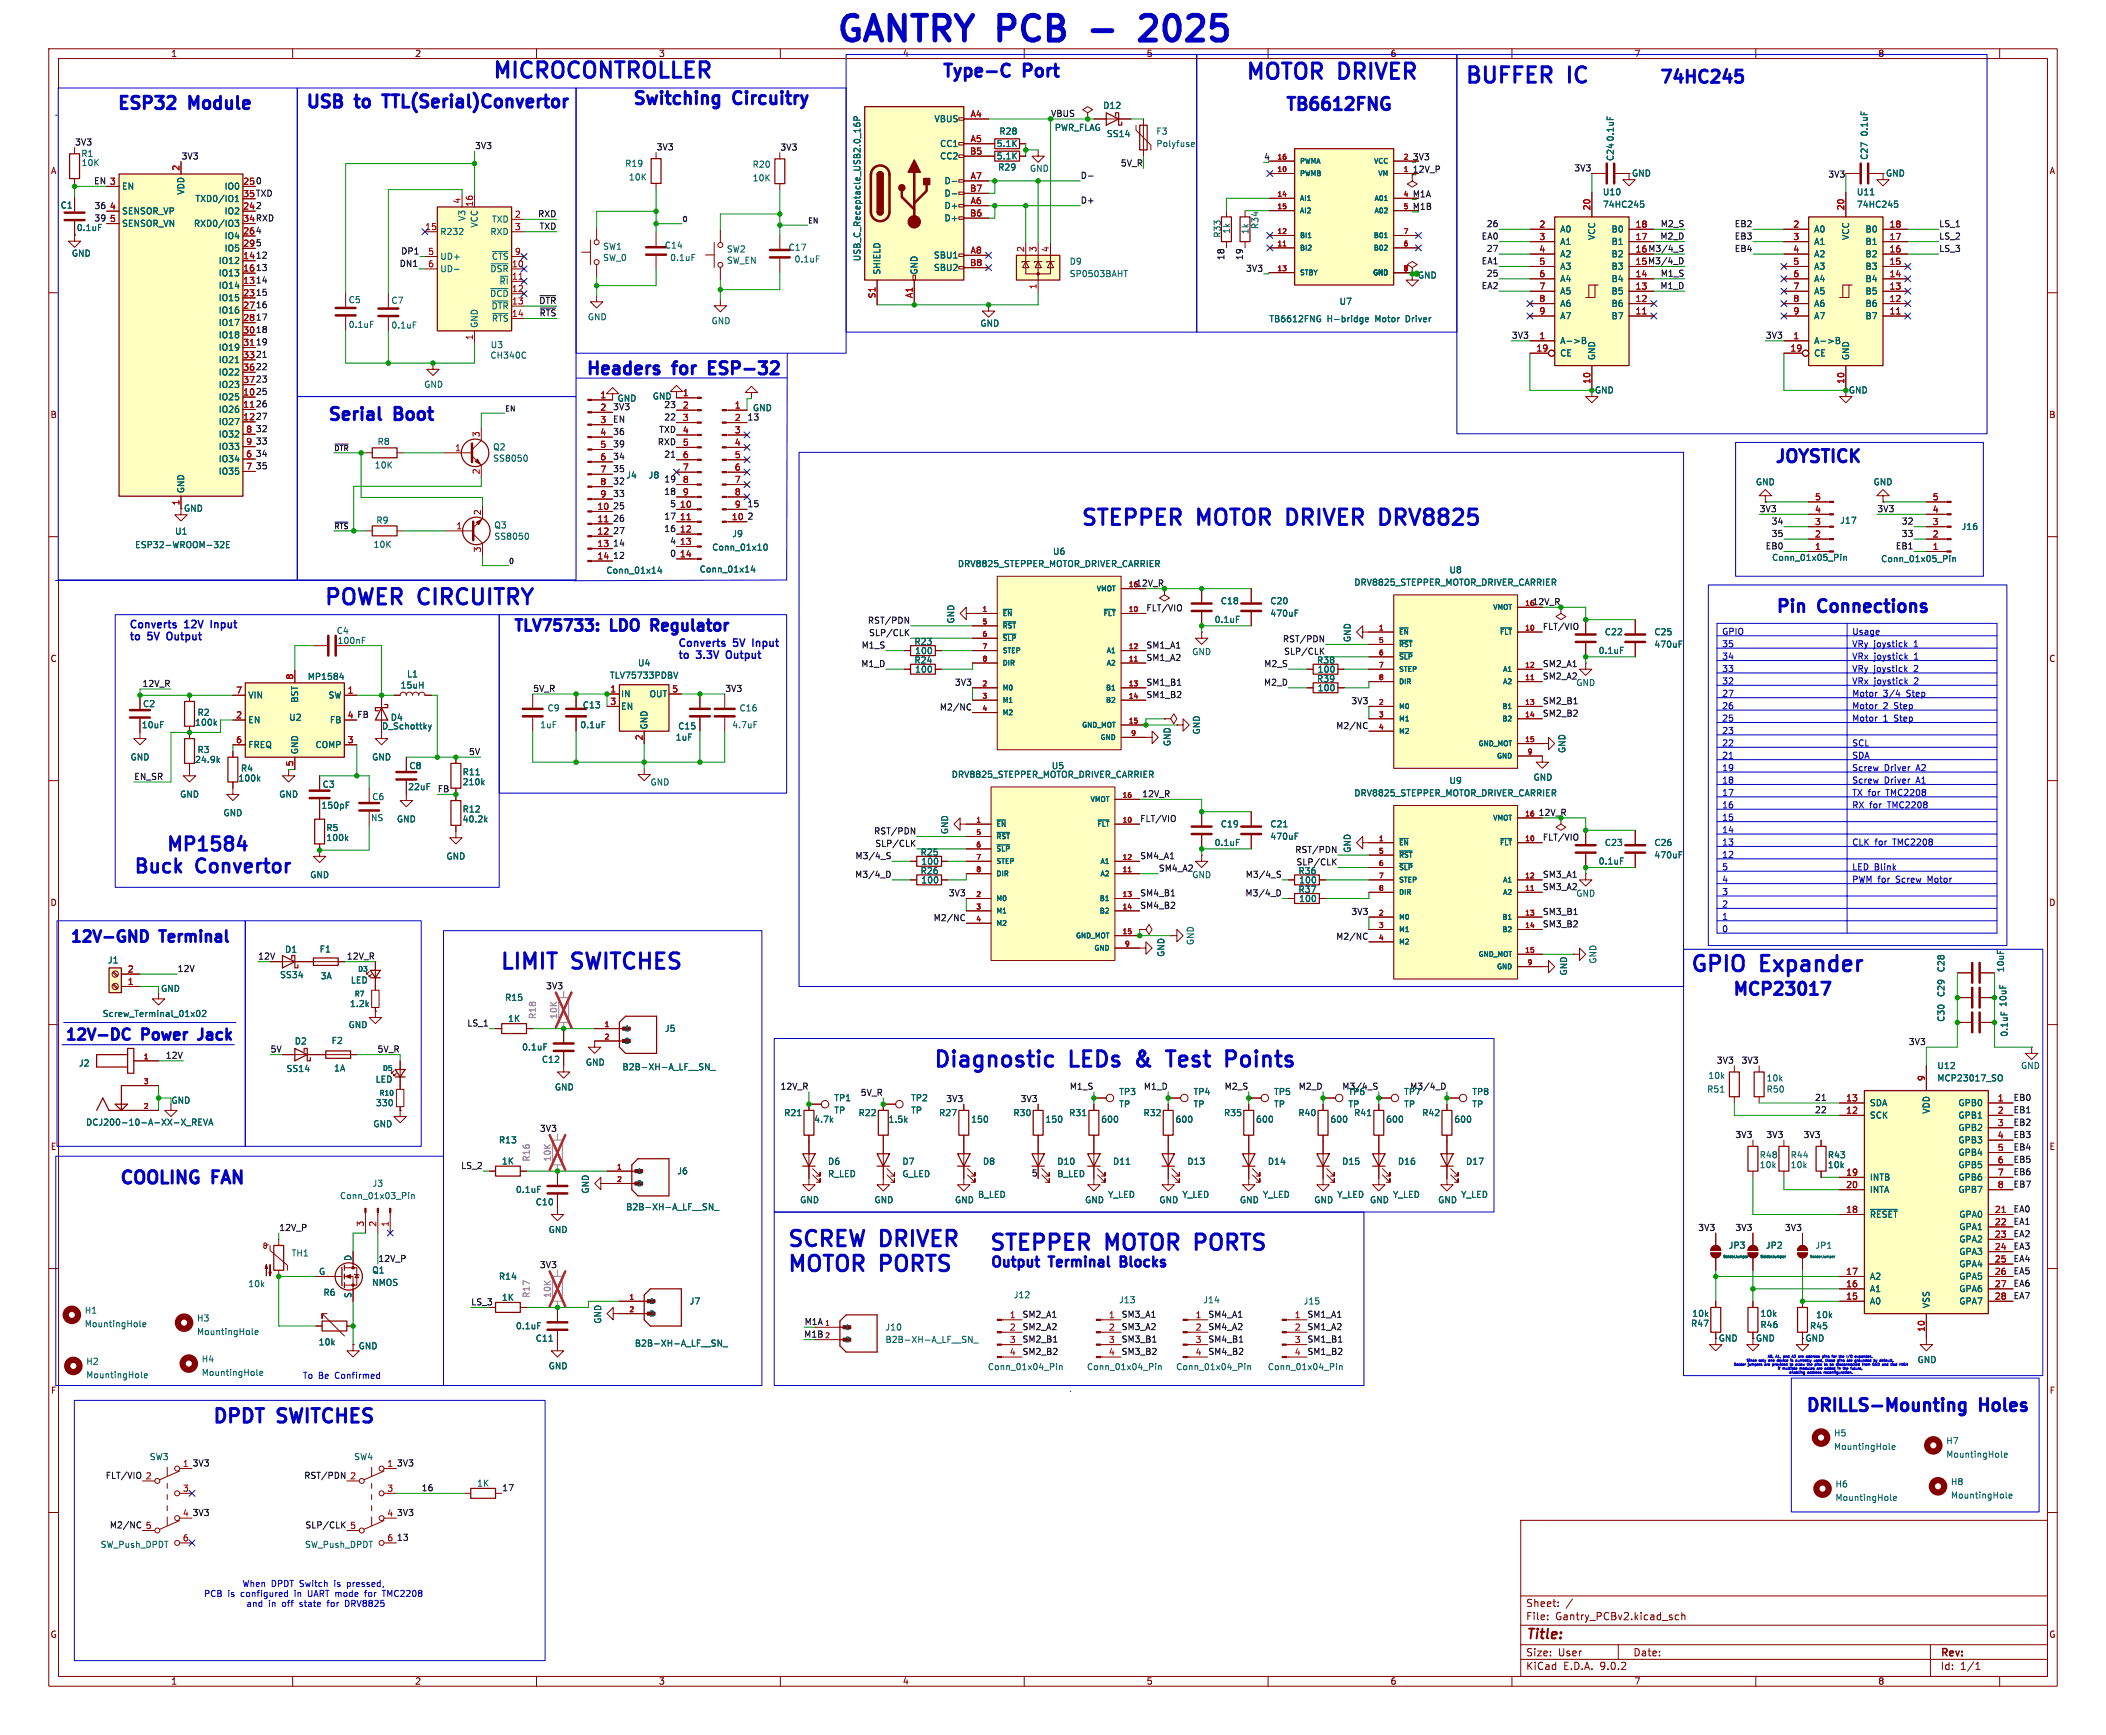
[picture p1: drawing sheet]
<svg xmlns="http://www.w3.org/2000/svg" width="432mm" height="356mm" viewBox="0 0 432 356" stroke-linecap="round" stroke-linejoin="round" font-family="sans-serif">
<defs><g id="words">
<g font-size="7.1" fill="#0000c2">
<text x="171.2" y="8.9">GANTRY PCB</text>
<text x="226.2" y="8.9">-</text>
<text x="238.4" y="8.9">2025</text>
</g>
<g font-size="4.4" fill="#0000c2">
<text x="100.8" y="16.3">MICROCONTROLLER</text>
<text x="255.3" y="16.5">MOTOR DRIVER</text>
<text x="300.2" y="17.3">BUFFER</text>
<text x="321.8" y="17.3">IC</text>
<text x="221.5" y="107.9">STEPPER</text>
<text x="245.8" y="107.9">MOTOR DRIVER</text>
<text x="285.5" y="107.9">DRV8825</text>
<text x="66.3" y="124.2">POWER CIRCUITRY</text>
<text x="102.4" y="198.9">LIMIT</text>
<text x="117.6" y="198.9">SWITCHES</text>
<text x="346.5" y="199.4">GPIO</text>
<text x="361.2" y="199.4">Expander</text>
<text x="191.3" y="219">Diagnostic</text>
<text x="219.6" y="219">LEDs</text>
<text x="234.4" y="219">&amp;</text>
<text x="241.9" y="219">Test</text>
<text x="255" y="219">Points</text>
<text x="161.3" y="255.8">SCREW DRIVER</text>
<text x="202.7" y="256.5">STEPPER</text>
<text x="227" y="256.5">MOTOR PORTS</text>
<text x="161.3" y="260.9">MOTOR PORTS</text>
</g>
<g font-size="3.9" fill="#0000c2">
<text x="27.1" y="179.7">Buck</text>
<text x="33.7" y="175.3">MP1584</text>
<text x="40.3" y="179.7">Convertor</text>
<text x="43.4" y="291.8">DPDT</text>
<text x="57.3" y="291.8">SWITCHES</text>
</g>
<g font-size="3.5" fill="#0000c2">
<text x="193" y="16">Type-C</text>
<text x="210.3" y="16">Port</text>
<text x="340.1" y="17.9">74HC245</text>
<text x="23.9" y="22.6">ESP32</text>
<text x="39.2" y="22.6">Module</text>
<text x="62.5" y="22.3">USB</text>
<text x="73.4" y="22.3">to</text>
<text x="80.4" y="22.3">TTL(Serial)Convertor</text>
<text x="129.6" y="21.6">Switching</text>
<text x="150.8" y="21.6">Circuitry</text>
<text x="263.4" y="23.5">TB6612FNG</text>
<text x="120" y="77">Headers</text>
<text x="138.5" y="77">for</text>
<text x="147" y="77">ESP-32</text>
<text x="67.1" y="86.4">Serial</text>
<text x="81.3" y="86.4">Boot</text>
<text x="363.7" y="95">JOYSTICK</text>
<text x="364" y="125.7">Pin</text>
<text x="373.3" y="125.7">Connections</text>
<text x="355.1" y="204.9">MCP23017</text>
<text x="24.4" y="242.8">COOLING</text>
<text x="43.9" y="242.8">FAN</text>
<text x="370.1" y="289.5">DRILLS-Mounting</text>
<text x="406.4" y="289.5">Holes</text>
</g>
<g font-size="3.2" fill="#0000c2">
<text x="105.2" y="129.5">TLV75733:</text>
<text x="125.7" y="129.5">LDO</text>
<text x="135.2" y="129.5">Regulator</text>
<text x="14.2" y="193.3">12V-GND</text>
<text x="33.3" y="193.3">Terminal</text>
</g>
<g font-size="3.1" fill="#0000c2">
<text x="13.2" y="213.4">12V-DC</text>
<text x="29.6" y="213.4">Power</text>
<text x="42.4" y="213.4">Jack</text>
</g>
<g font-size="2.8" fill="#0000c2">
<text x="202.9" y="259.8">Output</text>
<text x="215.6" y="259.8">Terminal</text>
<text x="231.2" y="259.8">Blocks</text>
</g>
<text font-size="2.8" fill="#840000" x="312.8" y="336.5">Title:</text>
<g font-size="2.1" fill="#0000c2">
<text x="26.4" y="128.9">Converts</text>
<text x="26.4" y="131.3">to</text>
<text x="30.4" y="131.3">5V</text>
<text x="35" y="131.3">Output</text>
<text x="38" y="128.9">12V</text>
<text x="44" y="128.9">Input</text>
<text x="138.9" y="132.7">Converts</text>
<text x="138.9" y="135.1">to</text>
<text x="143" y="135.1">3.3V</text>
<text x="149.7" y="135.1">Output</text>
<text x="150.5" y="132.7">5V</text>
<text x="155" y="132.7">Input</text>
</g>
<g font-size="2.1" fill="#840000">
<text x="312.8" y="329.6">Sheet:</text>
<text x="312.8" y="332.3">File:</text>
<text x="318.9" y="332.3">Gantry_PCBv2.kicad_sch</text>
<text x="312.8" y="339.7">Size:</text>
<text x="319.5" y="339.7">User</text>
<text x="334.8" y="339.7">Date:</text>
<text x="397.8" y="339.9">Rev:</text>
<text x="312.8" y="342.5">KiCad</text>
<text x="320.5" y="342.5">E.D.A.</text>
<text x="328.1" y="342.5">9.0.2</text>
<text x="397.8" y="342.5">Id:</text>
<text x="401.9" y="342.5">1/1</text>
</g>
<g font-size="1.8" fill="#840000">
<text x="35" y="11.9">1</text>
<text x="85" y="11.9">2</text>
<text x="135" y="11.9">3</text>
<text x="185" y="11.9">4</text>
<text x="235" y="11.9">5</text>
<text x="285" y="11.9">6</text>
<text x="335" y="11.9">7</text>
<text x="385" y="11.9">8</text>
<text x="10.3" y="35.9">A</text>
<text x="289.6" y="35.5">12V_P</text>
<text x="420.1" y="35.9">A</text>
<text x="49.8" y="40.5">35 TXD</text>
<text x="334.5" y="36.4">GND</text>
<text x="386.6" y="36.4">GND</text>
<text x="49.8" y="45.6">34 RXD</text>
<text x="326.9" y="80.8">GND</text>
<text x="379" y="80.8">GND</text>
<text x="10.3" y="85.9">B</text>
<text x="420.1" y="85.9">B</text>
<text x="37.6" y="105.1">GND</text>
<text x="232.8" y="120.3">12V_R</text>
<text x="314.1" y="124.1">12V_R</text>
<text x="10.3" y="135.9">C</text>
<text x="420.1" y="135.9">C</text>
<text x="71.2" y="147.3">4 FB</text>
<text x="10.3" y="185.9">D</text>
<text x="420.1" y="185.9">D</text>
<text x="10.3" y="235.9">E</text>
<text x="420.1" y="235.9">E</text>
<text x="352.3" y="275.2">GND</text>
<text x="359.9" y="275.2">GND</text>
<text x="370.1" y="275.2">GND</text>
<text x="10.3" y="285.9">F</text>
<text x="420.1" y="285.9">F</text>
<text x="10.3" y="335.9">G</text>
<text x="420.1" y="335.9">G</text>
<text x="35" y="345.5">1</text>
<text x="85" y="345.5">2</text>
<text x="135" y="345.5">3</text>
<text x="185" y="345.5">4</text>
<text x="235" y="345.5">5</text>
<text x="285" y="345.5">6</text>
<text x="335" y="345.5">7</text>
<text x="385" y="345.5">8</text>
</g>
<g font-size="1.8" fill="#006464">
<text x="226.1" y="22.5">D12</text>
<text x="191.5" y="25.2">VBUS</text>
<text x="204.8" y="27.8">R28</text>
<text x="216.2" y="27">PWR_FLAG</text>
<text x="226.8" y="28.3">SS14</text>
<text x="237" y="27.8">F3</text>
<text x="331.1" y="29.1" transform="rotate(-90 331.1 29.1)">0.1uF</text>
<text x="383.1" y="28.1" transform="rotate(-90 383.1 28.1)">0.1uF</text>
<text x="16.6" y="32.4">R1</text>
<text x="16.6" y="34.2">10K</text>
<text x="128.1" y="34.4">R19</text>
<text x="154.2" y="34.6">R20</text>
<text x="192.6" y="30.3">CC1</text>
<text x="192.6" y="32.9">CC2</text>
<text x="204.3" y="32.9">5.1K</text>
<text x="204.3" y="30.3">5.1K</text>
<text x="204.6" y="35.2">R29</text>
<text x="211.1" y="35.4">GND</text>
<text x="237" y="30.3">Polyfuse</text>
<text x="331.1" y="33.1" transform="rotate(-90 331.1 33.1)">C24</text>
<text x="383.1" y="32.9" transform="rotate(-90 383.1 32.9)">C27</text>
<text x="24.9" y="39.1">EN</text>
<text x="38" y="40" transform="rotate(-90 38 40)">VDD</text>
<text x="40" y="41.6">TXD0/IO1</text>
<text x="46" y="39.1">IO0</text>
<text x="128.8" y="37.2">10K</text>
<text x="154.2" y="37.4">10K</text>
<text x="193.6" y="37.9">D-</text>
<text x="193.6" y="40.5">D-</text>
<text x="328.5" y="40.2">U10</text>
<text x="380.6" y="40.2">U11</text>
<text x="12.3" y="43">C1</text>
<text x="15.6" y="47.5">0.1uF</text>
<text x="19.2" y="45.5">39</text>
<text x="24.9" y="44.1">SENSOR_VP</text>
<text x="24.9" y="46.7">SENSOR_VN</text>
<text x="39.7" y="46.7">RXD0/IO3</text>
<text x="46" y="44.1">IO2</text>
<text x="95.6" y="45.4" transform="rotate(-90 95.6 45.4)">V3</text>
<text x="98.1" y="46.8" transform="rotate(-90 98.1 46.8)">VCC</text>
<text x="100.7" y="45.8">TXD</text>
<text x="193.6" y="43">D+</text>
<text x="193.6" y="45.6">D+</text>
<text x="258.2" y="47.1" transform="rotate(-90 258.2 47.1)">R34</text>
<text x="319.8" y="47.9">A0</text>
<text x="328.5" y="42.8">74HC245</text>
<text x="330.3" y="47.9">B0</text>
<text x="371.9" y="47.9">A0</text>
<text x="380.6" y="42.8">74HC245</text>
<text x="382.4" y="47.9">B0</text>
<text x="14.6" y="52.8">GND</text>
<text x="46" y="49.2">IO4</text>
<text x="46" y="51.8">IO5</text>
<text x="90.2" y="48.4">R232</text>
<text x="90.2" y="53.4">UD+</text>
<text x="100.4" y="48.4">RXD</text>
<text x="100.7" y="53.4">~{CTS}</text>
<text x="123.6" y="51.4">SW1</text>
<text x="123.6" y="53.7">SW_0</text>
<text x="136.2" y="51.2">C14</text>
<text x="137.3" y="53.7">0.1uF</text>
<text x="148.9" y="51.9">SW2</text>
<text x="161.6" y="51.6">C17</text>
<text x="176.6" y="53.6" transform="rotate(-90 176.6 53.6)">USB_C_Receptacle_USB2.0_16P</text>
<text x="191.4" y="53.2">SBU1</text>
<text x="250.5" y="48.8" transform="rotate(-90 250.5 48.8)">R33</text>
<text x="252.4" y="48" transform="rotate(-90 252.4 48)">1k</text>
<text x="256.2" y="48.1" transform="rotate(-90 256.2 48.1)">1k</text>
<text x="319.8" y="50.4">A1</text>
<text x="319.8" y="52.9">A2</text>
<text x="327.3" y="49.3" transform="rotate(-90 327.3 49.3)">VCC</text>
<text x="330.3" y="50.4">B1</text>
<text x="330.3" y="52.9">B2</text>
<text x="371.9" y="50.4">A1</text>
<text x="371.9" y="52.9">A2</text>
<text x="379.3" y="49.3" transform="rotate(-90 379.3 49.3)">VCC</text>
<text x="382.4" y="50.4">B1</text>
<text x="382.4" y="52.9">B2</text>
<text x="44.7" y="54.3">IO12</text>
<text x="44.7" y="56.8">IO13</text>
<text x="44.7" y="59.4">IO14</text>
<text x="90.2" y="56">UD-</text>
<text x="100.4" y="56">~{DSR}</text>
<text x="102.3" y="58.5">~{RI}</text>
<text x="148.9" y="54.3">SW_EN</text>
<text x="162.8" y="54">0.1uF</text>
<text x="180.7" y="56.4" transform="rotate(-90 180.7 56.4)">SHIELD</text>
<text x="188.3" y="56.4" transform="rotate(-90 188.3 56.4)">GND</text>
<text x="191.4" y="55.7">SBU2</text>
<text x="219.2" y="54.5">D9</text>
<text x="219.2" y="57">SP0503BAHT</text>
<text x="290.6" y="57.3">GND</text>
<text x="319.8" y="55.5">A3</text>
<text x="319.8" y="58">A4</text>
<text x="330.3" y="55.5">B3</text>
<text x="330.3" y="58">B4</text>
<text x="371.9" y="55.5">A3</text>
<text x="371.9" y="58">A4</text>
<text x="382.4" y="55.5">B3</text>
<text x="382.4" y="58">B4</text>
<text x="44.7" y="61.9">IO15</text>
<text x="44.7" y="64.5">IO16</text>
<text x="71.4" y="62.3">C5</text>
<text x="80.1" y="62.5">C7</text>
<text x="100.4" y="61.1">~{DCD}</text>
<text x="100.7" y="63.6">~{DTR}</text>
<text x="120.4" y="65.8">GND</text>
<text x="274.5" y="62.7">U7</text>
<text x="319.8" y="60.6">A5</text>
<text x="319.8" y="63.1">A6</text>
<text x="319.8" y="65.6">A7</text>
<text x="330.3" y="60.6">B5</text>
<text x="330.3" y="63.1">B6</text>
<text x="330.3" y="65.6">B7</text>
<text x="371.9" y="60.6">A5</text>
<text x="371.9" y="63.1">A6</text>
<text x="371.9" y="65.6">A7</text>
<text x="382.4" y="60.6">B5</text>
<text x="382.4" y="63.1">B6</text>
<text x="382.4" y="65.6">B7</text>
<text x="44.7" y="67">IO17</text>
<text x="44.7" y="69.5">IO18</text>
<text x="71.4" y="67.4">0.1uF</text>
<text x="80.1" y="67.5">0.1uF</text>
<text x="98.1" y="67.3" transform="rotate(-90 98.1 67.3)">GND</text>
<text x="100.5" y="71.6">U3</text>
<text x="100.7" y="66.1">~{RTS}</text>
<text x="145.8" y="66.6">GND</text>
<text x="200.9" y="67.2">GND</text>
<text x="260.2" y="66.2">TB6612FNG</text>
<text x="272.1" y="66.2">H-bridge</text>
<text x="282.1" y="66.2">Motor</text>
<text x="288.5" y="66.2">Driver</text>
<text x="319.8" y="70.7">A-&gt;B</text>
<text x="371.9" y="70.7">A-&gt;B</text>
<text x="44.7" y="72.1">IO19</text>
<text x="44.7" y="74.6">IO21</text>
<text x="44.7" y="77.2">IO22</text>
<text x="100.4" y="73.7">CH340C</text>
<text x="319.8" y="73.3">CE</text>
<text x="327.3" y="73.9" transform="rotate(-90 327.3 73.9)">GND</text>
<text x="371.9" y="73.3">CE</text>
<text x="379.3" y="73.9" transform="rotate(-90 379.3 73.9)">GND</text>
<text x="44.7" y="79.7">IO23</text>
<text x="44.7" y="82.2">IO25</text>
<text x="86.9" y="79.7">GND</text>
<text x="126.5" y="82.5">GND</text>
<text x="133.7" y="82.1">GND</text>
<text x="44.7" y="84.8">IO26</text>
<text x="44.7" y="87.3">IO27</text>
<text x="44.7" y="89.9">IO32</text>
<text x="154.3" y="84.5">GND</text>
<text x="44.7" y="92.4">IO33</text>
<text x="44.7" y="94.9">IO34</text>
<text x="77.3" y="91.4">R8</text>
<text x="101" y="92.5">Q2</text>
<text x="101" y="94.8">SS8050</text>
<text x="38" y="101.2" transform="rotate(-90 38 101.2)">GND</text>
<text x="44.7" y="97.5">IO35</text>
<text x="76.7" y="96.2">10K</text>
<text x="128.3" y="98.3">J4</text>
<text x="132.9" y="98.3">J8</text>
<text x="359.9" y="99.7">GND</text>
<text x="384" y="99.7">GND</text>
<text x="77.1" y="107.5">R9</text>
<text x="377.2" y="107.5">J17</text>
<text x="27.6" y="112.5">ESP32-WROOM-32E</text>
<text x="35.8" y="109.8">U1</text>
<text x="76.5" y="112.5">10K</text>
<text x="101.3" y="108.5">Q3</text>
<text x="101.3" y="110.8">SS8050</text>
<text x="145.9" y="113.1">Conn_01x10</text>
<text x="150" y="110.3">J9</text>
<text x="215.8" y="113.9">U6</text>
<text x="402.1" y="108.8">J16</text>
<text x="124.2" y="117.8">Conn_01x14</text>
<text x="143.3" y="117.6">Conn_01x14</text>
<text x="196.3" y="116.4">DRV8825_STEPPER_MOTOR_DRIVER_CARRIER</text>
<text x="297.1" y="117.7">U8</text>
<text x="363.2" y="115.2">Conn_01x05_Pin</text>
<text x="385.6" y="115.4">Conn_01x05_Pin</text>
<text x="250.2" y="124.1">C18</text>
<text x="260.4" y="124.1">C20</text>
<text x="277.6" y="120.2">DRV8825_STEPPER_MOTOR_DRIVER_CARRIER</text>
<text x="68.9" y="130.1">C4</text>
<text x="195.9" y="127.9" transform="rotate(-90 195.9 127.9)">GND</text>
<text x="248.9" y="127.9">0.1uF</text>
<text x="260.4" y="126.6">470uF</text>
<text x="277.1" y="131.7" transform="rotate(-90 277.1 131.7)">GND</text>
<text x="328.9" y="130.4">C22</text>
<text x="339.1" y="130.4">C25</text>
<text x="69.1" y="132.2">100nF</text>
<text x="130.7" y="136.8">U4</text>
<text x="187.4" y="132.4">R23</text>
<text x="187.4" y="136.2">R24</text>
<text x="187.5" y="134.3">100</text>
<text x="244.3" y="134.5">GND</text>
<text x="269.9" y="136.2">R38</text>
<text x="327.7" y="134.2">0.1uF</text>
<text x="339.1" y="132.9">470uF</text>
<text x="50.8" y="143.4">VIN</text>
<text x="63" y="139.5">MP1584</text>
<text x="67.2" y="143.4">SW</text>
<text x="82" y="141.3">15uH</text>
<text x="83.4" y="139">L1</text>
<text x="125" y="139.3">TLV75733PDBV</text>
<text x="127.3" y="143.1">IN</text>
<text x="133.1" y="143.1">OUT</text>
<text x="187.5" y="138.1">100</text>
<text x="269.9" y="140">R39</text>
<text x="270.1" y="138.1">100</text>
<text x="270.1" y="141.9">100</text>
<text x="323.1" y="140.8">GND</text>
<text x="29" y="149.5">10uF</text>
<text x="29.2" y="145.1">C2</text>
<text x="39.9" y="148.9">100k</text>
<text x="40.4" y="146.9">R2</text>
<text x="50.8" y="148.4">EN</text>
<text x="59.2" y="147.9">U2</text>
<text x="61.3" y="144.1" transform="rotate(-90 61.3 144.1)">BST</text>
<text x="67.5" y="148.4">FB</text>
<text x="78.2" y="149.7">D_Schottky</text>
<text x="80" y="147.9">D4</text>
<text x="110.7" y="149.5">1uF</text>
<text x="112.2" y="146">C9</text>
<text x="118.9" y="149.5">0.1uF</text>
<text x="119.4" y="145.4">C13</text>
<text x="127.3" y="145.6">EN</text>
<text x="132.9" y="149.6" transform="rotate(-90 132.9 149.6)">GND</text>
<text x="138.9" y="149.7">C15</text>
<text x="150" y="149.5">4.7uF</text>
<text x="151.5" y="146">C16</text>
<text x="40.4" y="154.5">R3</text>
<text x="50.8" y="153.5">FREQ</text>
<text x="61.3" y="154.7" transform="rotate(-90 61.3 154.7)">GND</text>
<text x="64.6" y="153.5">COMP</text>
<text x="138.4" y="152">1uF</text>
<text x="240.2" y="153" transform="rotate(-90 240.2 153)">GND</text>
<text x="246.2" y="150.6" transform="rotate(-90 246.2 150.6)">GND</text>
<text x="321.2" y="154.4" transform="rotate(-90 321.2 154.4)">GND</text>
<text x="26.7" y="156.1">GND</text>
<text x="39.9" y="156.6">24.9k</text>
<text x="48.8" y="160.4">100k</text>
<text x="49.3" y="158.3">R4</text>
<text x="66" y="161.6">C3</text>
<text x="76.2" y="156.1">GND</text>
<text x="83.8" y="157.8">C8</text>
<text x="94.8" y="159.1">R11</text>
<text x="94.8" y="161.1">210k</text>
<text x="133.3" y="161.2">GND</text>
<text x="195" y="159.6">DRV8825_STEPPER_MOTOR_DRIVER_CARRIER</text>
<text x="215.5" y="157.8">U5</text>
<text x="297.1" y="160.9">U9</text>
<text x="314.3" y="160.2">GND</text>
<text x="36.8" y="163.7">GND</text>
<text x="45.7" y="167.5">GND</text>
<text x="57.1" y="163.7">GND</text>
<text x="65.8" y="166">150pF</text>
<text x="76.2" y="164.2">C6</text>
<text x="83.6" y="162.2">22uF</text>
<text x="94.8" y="166.7">R12</text>
<text x="277.6" y="163.4">DRV8825_STEPPER_MOTOR_DRIVER_CARRIER</text>
<text x="66.8" y="170.5">R5</text>
<text x="66.8" y="172.6">100k</text>
<text x="76" y="168.5">NS</text>
<text x="81.3" y="168.8">GND</text>
<text x="94.8" y="168.8">40.2k</text>
<text x="194.6" y="171.1" transform="rotate(-90 194.6 171.1)">GND</text>
<text x="248.9" y="173.6">0.1uF</text>
<text x="250.2" y="169.8">C19</text>
<text x="260.4" y="172.3">470uF</text>
<text x="260.4" y="169.8">C21</text>
<text x="328.9" y="173.6">C23</text>
<text x="339.1" y="173.6">C26</text>
<text x="91.4" y="176.4">GND</text>
<text x="188.7" y="175.6">R25</text>
<text x="188.7" y="179.4">R26</text>
<text x="188.8" y="177.4">100</text>
<text x="266.1" y="179.4">R36</text>
<text x="277.1" y="174.9" transform="rotate(-90 277.1 174.9)">GND</text>
<text x="327.7" y="177.4">0.1uF</text>
<text x="339.1" y="176.1">470uF</text>
<text x="63.5" y="180.2">GND</text>
<text x="188.8" y="181.3">100</text>
<text x="244.3" y="180.2">GND</text>
<text x="266.1" y="183.2">R37</text>
<text x="266.3" y="185.1">100</text>
<text x="266.3" y="181.3">100</text>
<text x="323.1" y="184">GND</text>
<text x="22" y="197.7">J1</text>
<text x="58.3" y="195.5">D1</text>
<text x="65.4" y="195.4">F1</text>
<text x="238.9" y="196.2" transform="rotate(-90 238.9 196.2)">GND</text>
<text x="245" y="193.8" transform="rotate(-90 245 193.8)">GND</text>
<text x="327.5" y="197.6" transform="rotate(-90 327.5 197.6)">GND</text>
<text x="32.9" y="203.5">GND</text>
<text x="57.3" y="200.7">SS34</text>
<text x="65.6" y="200.9">3A</text>
<text x="71.8" y="201.8">LED</text>
<text x="321.5" y="200" transform="rotate(-90 321.5 200)">GND</text>
<text x="398.9" y="199.4" transform="rotate(-90 398.9 199.4)">C28</text>
<text x="411.1" y="199.4" transform="rotate(-90 411.1 199.4)">10uF</text>
<text x="20.9" y="208.6">Screw_Terminal_01x02</text>
<text x="71.6" y="206.6">1.2k</text>
<text x="103.5" y="205.3">R15</text>
<text x="104.1" y="209.7">1K</text>
<text x="398.9" y="209.5" transform="rotate(-90 398.9 209.5)">C30</text>
<text x="398.9" y="204.5" transform="rotate(-90 398.9 204.5)">C29</text>
<text x="411.6" y="206.5" transform="rotate(-90 411.6 206.5)">10uF</text>
<text x="60.3" y="214.3">D2</text>
<text x="67.9" y="214.2">F2</text>
<text x="71.4" y="210.9">GND</text>
<text x="106.9" y="215.5">0.1uF</text>
<text x="136.2" y="211.7">J5</text>
<text x="411.8" y="212.6" transform="rotate(-90 411.8 212.6)">0.1uF</text>
<text x="16.1" y="218.8">J2</text>
<text x="58.6" y="219.9">SS14</text>
<text x="68.4" y="219.8">1A</text>
<text x="111" y="218">C12</text>
<text x="120" y="218.6">GND</text>
<text x="127.5" y="219.6">B2B-XH-A_LF__SN_</text>
<text x="350.2" y="221.3">10k</text>
<text x="362.1" y="221.8">10k</text>
<text x="397.1" y="219.3">U12</text>
<text x="397.1" y="221.8">MCP23017_SO</text>
<text x="414.3" y="219.3">GND</text>
<text x="35" y="226.4">GND</text>
<text x="76.9" y="222.1">LED</text>
<text x="77" y="226.9">330</text>
<text x="113.7" y="223.7">GND</text>
<text x="171" y="225.9">TP1</text>
<text x="186.7" y="225.9">TP2</text>
<text x="229.4" y="224.6">TP3</text>
<text x="229.4" y="227.2">TP</text>
<text x="244.6" y="224.6">TP4</text>
<text x="244.6" y="227.2">TP</text>
<text x="261.1" y="224.6">TP5</text>
<text x="261.1" y="227.2">TP</text>
<text x="276.4" y="224.6">TP6</text>
<text x="276.4" y="227.2">TP</text>
<text x="287.8" y="224.6">TP7</text>
<text x="287.8" y="227.2">TP</text>
<text x="301.8" y="224.6">TP8</text>
<text x="301.8" y="227.2">TP</text>
<text x="349.9" y="224.1">R51</text>
<text x="362.1" y="224.1">R50</text>
<text x="383.3" y="226.9">SDA</text>
<text x="401.4" y="226.9">GPB0</text>
<text x="17.5" y="230.9">DCJ200-10-A-XX-X_REVA</text>
<text x="76.4" y="231.2">GND</text>
<text x="160.7" y="229">R21</text>
<text x="166.8" y="230.3">4.7k</text>
<text x="171" y="228.4">TP</text>
<text x="175.9" y="229">R22</text>
<text x="182.1" y="230.3">1.5k</text>
<text x="186.7" y="228.4">TP</text>
<text x="192.4" y="229">R27</text>
<text x="199" y="230.3">150</text>
<text x="207.7" y="229">R30</text>
<text x="214.2" y="230.3">150</text>
<text x="219.1" y="229">R31</text>
<text x="225.7" y="230.3">600</text>
<text x="234.4" y="229">R32</text>
<text x="240.9" y="230.3">600</text>
<text x="250.9" y="229">R35</text>
<text x="257.4" y="230.3">600</text>
<text x="266.1" y="229">R40</text>
<text x="272.7" y="230.3">600</text>
<text x="277.5" y="229">R41</text>
<text x="284.1" y="230.3">600</text>
<text x="291.5" y="229">R42</text>
<text x="298.1" y="230.3">600</text>
<text x="383.3" y="229.5">SCK</text>
<text x="395.8" y="228.4" transform="rotate(-90 395.8 228.4)">VDD</text>
<text x="401.4" y="229.5">GPB1</text>
<text x="401.4" y="232">GPB2</text>
<text x="102.2" y="234.5">R13</text>
<text x="102.8" y="238.9">1K</text>
<text x="169.7" y="238.9">D6</text>
<text x="184.9" y="238.9">D7</text>
<text x="201.4" y="238.9">D8</text>
<text x="216.7" y="238.9">D10</text>
<text x="228.1" y="238.9">D11</text>
<text x="243.3" y="238.9">D13</text>
<text x="259.9" y="238.9">D14</text>
<text x="275.1" y="238.9">D15</text>
<text x="286.5" y="238.9">D16</text>
<text x="300.5" y="238.9">D17</text>
<text x="360.7" y="239.6">10k</text>
<text x="360.7" y="237.6">R48</text>
<text x="367" y="239.6">10k</text>
<text x="367" y="237.6">R44</text>
<text x="374.7" y="239.6">10k</text>
<text x="374.7" y="237.6">R43</text>
<text x="401.4" y="234.5">GPB3</text>
<text x="401.4" y="237.1">GPB4</text>
<text x="401.4" y="239.6">GPB5</text>
<text x="69.6" y="246">Conn_01x03_Pin</text>
<text x="76.3" y="243.4">J3</text>
<text x="105.7" y="244.7">0.1uF</text>
<text x="120.9" y="244.7" transform="rotate(-90 120.9 244.7)">GND</text>
<text x="138.8" y="240.9">J6</text>
<text x="169.7" y="241.5">R_LED</text>
<text x="184.9" y="241.5">G_LED</text>
<text x="200.4" y="245.7">B_LED</text>
<text x="216.7" y="241.5">B_LED</text>
<text x="227.1" y="245.7">Y_LED</text>
<text x="242.3" y="245.7">Y_LED</text>
<text x="258.8" y="245.7">Y_LED</text>
<text x="274.1" y="245.7">Y_LED</text>
<text x="285.5" y="245.7">Y_LED</text>
<text x="299.5" y="245.7">Y_LED</text>
<text x="383.3" y="242.2">INTB</text>
<text x="383.3" y="244.7">INTA</text>
<text x="401.4" y="242.2">GPB6</text>
<text x="401.4" y="244.7">GPB7</text>
<text x="109.7" y="247.2">C10</text>
<text x="128.3" y="248.3">B2B-XH-A_LF__SN_</text>
<text x="164" y="246.8">GND</text>
<text x="179.2" y="246.8">GND</text>
<text x="195.7" y="246.8">GND</text>
<text x="222.4" y="246.8">GND</text>
<text x="237.6" y="246.8">GND</text>
<text x="254.1" y="246.8">GND</text>
<text x="269.4" y="246.8">GND</text>
<text x="280.8" y="246.8">GND</text>
<text x="294.8" y="246.8">GND</text>
<text x="383.3" y="249.8">~{RESET}</text>
<text x="401.6" y="249.8">GPA0</text>
<text x="59.7" y="257.7">TH1</text>
<text x="112.4" y="252.9">GND</text>
<text x="354.3" y="256.1">JP3</text>
<text x="362" y="256.1">JP2</text>
<text x="372.1" y="256.1">JP1</text>
<text x="401.6" y="252.3">GPA1</text>
<text x="401.6" y="254.9">GPA2</text>
<text x="401.6" y="257.4">GPA3</text>
<text x="65.3" y="261.4">G</text>
<text x="72.1" y="258.5" transform="rotate(-90 72.1 258.5)">D</text>
<text x="76.2" y="263.8">NMOS</text>
<text x="76.2" y="261.2">Q1</text>
<text x="102.2" y="262.5">R14</text>
<text x="383.3" y="262.5">A2</text>
<text x="401.6" y="259.9">GPA4</text>
<text x="401.6" y="262.5">GPA5</text>
<text x="17.3" y="269.4">H1</text>
<text x="50.8" y="264">10k</text>
<text x="66.2" y="265.8">R6</text>
<text x="72.1" y="266.1" transform="rotate(-90 72.1 266.1)">S</text>
<text x="102.8" y="266.8">1K</text>
<text x="141.3" y="267.6">J7</text>
<text x="207.8" y="266.3">J12</text>
<text x="229.3" y="267.3">J13</text>
<text x="246.6" y="267.3">J14</text>
<text x="267.2" y="267.6">J15</text>
<text x="383.3" y="265">A1</text>
<text x="383.3" y="267.6">A0</text>
<text x="395.8" y="268.2" transform="rotate(-90 395.8 268.2)">VSS</text>
<text x="401.6" y="265">GPA6</text>
<text x="401.6" y="267.6">GPA7</text>
<text x="17.3" y="272.2">MountingHole</text>
<text x="40.3" y="271">H3</text>
<text x="40.3" y="273.8">MountingHole</text>
<text x="65.2" y="275.9">10k</text>
<text x="105.7" y="272.6">0.1uF</text>
<text x="109.7" y="275.2">C11</text>
<text x="123.5" y="271.4" transform="rotate(-90 123.5 271.4)">GND</text>
<text x="181.4" y="272.9">J10</text>
<text x="181.4" y="275.4">B2B-XH-A_LF__SN_</text>
<text x="346.6" y="272.1">R47</text>
<text x="346.9" y="270.1">10k</text>
<text x="360.8" y="270.1">10k</text>
<text x="360.8" y="272.4">R46</text>
<text x="371" y="272.6">R45</text>
<text x="372.3" y="270.4">10k</text>
<text x="17.6" y="279.9">H2</text>
<text x="41.3" y="279.4">H4</text>
<text x="73.4" y="276.8">GND</text>
<text x="112.4" y="280.8">GND</text>
<text x="130.1" y="276.2">B2B-XH-A_LF__SN_</text>
<text x="202.4" y="281">Conn_01x04_Pin</text>
<text x="222.8" y="281">Conn_01x04_Pin</text>
<text x="241" y="281">Conn_01x04_Pin</text>
<text x="259.8" y="281">Conn_01x04_Pin</text>
<text x="393.1" y="279.6">GND</text>
<text x="17.6" y="282.7">MountingHole</text>
<text x="41.3" y="282.2">MountingHole</text>
<text x="30.6" y="299.5">SW3</text>
<text x="72.5" y="299.5">SW4</text>
<text x="375.9" y="294.6">H5</text>
<text x="375.9" y="297.4">MountingHole</text>
<text x="398.9" y="296.2">H7</text>
<text x="398.9" y="299">MountingHole</text>
<text x="97.7" y="304.9">1K</text>
<text x="376.2" y="305.1">H6</text>
<text x="399.9" y="304.6">H8</text>
<text x="376.2" y="307.8">MountingHole</text>
<text x="399.9" y="307.4">MountingHole</text>
<text x="20.5" y="317.4">SW_Push_DPDT</text>
<text x="62.4" y="317.4">SW_Push_DPDT</text>
</g>
<g font-size="1.8" fill="#0f0f0f">
<text x="15.3" y="29.9">3V3</text>
<text x="215.4" y="24">VBUS</text>
<text x="37.1" y="32.8">3V3</text>
<text x="97.3" y="30.6">3V3</text>
<text x="134.5" y="30.9">3V3</text>
<text x="159.9" y="30.9">3V3</text>
<text x="229.7" y="34.2">5V_R</text>
<text x="322.7" y="35.2">3V3</text>
<text x="19.2" y="37.9">EN 3</text>
<text x="221.5" y="41.8">D+</text>
<text x="221.5" y="36.7">D-</text>
<text x="374.7" y="36.5">3V3</text>
<text x="19.2" y="42.9">36</text>
<text x="110.2" y="44.6">RXD</text>
<text x="110.5" y="47.1">TXD</text>
<text x="304.7" y="46.6">26</text>
<text x="340.4" y="46.6">M2_S</text>
<text x="355.6" y="46.6">EB2</text>
<text x="397.5" y="46.6">LS_1</text>
<text x="82.2" y="52.2">DP1</text>
<text x="251.1" y="53.4" transform="rotate(-90 251.1 53.4)">18</text>
<text x="254.9" y="53.4" transform="rotate(-90 254.9 53.4)">19</text>
<text x="303.7" y="49.2">EA0</text>
<text x="304.7" y="51.7">27</text>
<text x="335.2" y="51.8">16 M3/4_S</text>
<text x="340.3" y="49.2">M2_D</text>
<text x="355.6" y="49.2">EB3</text>
<text x="355.6" y="51.7">EB4</text>
<text x="397.5" y="49.2">LS_2</text>
<text x="397.5" y="51.7">LS_3</text>
<text x="52.3" y="55.6">13</text>
<text x="81.8" y="54.8">DN1</text>
<text x="255.4" y="55.8">3V3</text>
<text x="303.7" y="54.3">EA1</text>
<text x="303.7" y="59.3">EA2</text>
<text x="304.7" y="56.8">25</text>
<text x="335.2" y="54.4">15 M3/4_D</text>
<text x="340.3" y="59.3">M1_D</text>
<text x="340.4" y="56.8">M1_S</text>
<text x="52.3" y="63.3">16</text>
<text x="110.5" y="62.4">~{DTR}</text>
<text x="110.5" y="64.9">~{RTS}</text>
<text x="52.3" y="70.9">19</text>
<text x="309.9" y="69.5">3V3</text>
<text x="361.9" y="69.5">3V3</text>
<text x="52.3" y="81">25</text>
<text x="52.3" y="78.5">23</text>
<text x="52.3" y="83.6">26</text>
<text x="136.1" y="83.7">23</text>
<text x="52.3" y="88.7">32</text>
<text x="52.3" y="86.1">27</text>
<text x="125.6" y="86.7">EN</text>
<text x="125.6" y="84.2">3V3</text>
<text x="125.6" y="89.2">36</text>
<text x="135.1" y="88.8">TXD</text>
<text x="136.1" y="86.3">22</text>
<text x="153.2" y="86.3">13</text>
<text x="52.3" y="93.7">34</text>
<text x="52.3" y="91.2">33</text>
<text x="125.6" y="94.3">34</text>
<text x="125.6" y="91.8">39</text>
<text x="134.8" y="91.3">RXD</text>
<text x="136.1" y="93.9">21</text>
<text x="52.3" y="96.3">35</text>
<text x="125.6" y="99.4">32</text>
<text x="125.6" y="96.9">35</text>
<text x="125.6" y="101.9">33</text>
<text x="136.1" y="99">19</text>
<text x="136.1" y="101.5">18</text>
<text x="125.6" y="107">26</text>
<text x="125.6" y="104.5">25</text>
<text x="136.1" y="106.6">17</text>
<text x="137.3" y="104">5</text>
<text x="153.2" y="104">15</text>
<text x="153.2" y="106.6">2</text>
<text x="360.7" y="105.1">3V3</text>
<text x="363.1" y="107.6">34</text>
<text x="384.8" y="105.1">3V3</text>
<text x="389.8" y="107.6">32</text>
<text x="125.6" y="112.1">14</text>
<text x="125.6" y="109.6">27</text>
<text x="136.1" y="109.1">16</text>
<text x="137.3" y="111.7">4</text>
<text x="361.9" y="112.7">EB0</text>
<text x="363.1" y="110.1">35</text>
<text x="388.6" y="112.7">EB1</text>
<text x="389.8" y="110.1">33</text>
<text x="125.6" y="114.6">12</text>
<text x="137.3" y="114.2">0</text>
<text x="234.9" y="125.4">FLT/VIO</text>
<text x="177.8" y="127.9">RST/PDN</text>
<text x="178.1" y="130.5">SLP/CLK</text>
<text x="262.9" y="131.7">RST/PDN</text>
<text x="316.2" y="129.2">FLT/VIO</text>
<text x="176.5" y="136.8">M1_D</text>
<text x="176.6" y="133">M1_S</text>
<text x="234.9" y="133">SM1_A1</text>
<text x="234.9" y="135.5">SM1_A2</text>
<text x="259.1" y="136.8">M2_S</text>
<text x="263.2" y="134.3">SLP/CLK</text>
<text x="316.2" y="136.8">SM2_A1</text>
<text x="29.1" y="140.9">12V_R</text>
<text x="109.2" y="141.9">5V_R</text>
<text x="148.6" y="141.9">3V3</text>
<text x="195.7" y="140.6">3V3</text>
<text x="234.9" y="140.6">SM1_B1</text>
<text x="234.9" y="143.2">SM1_B2</text>
<text x="259.1" y="140.6">M2_D</text>
<text x="316.2" y="139.4">SM2_A2</text>
<text x="192.6" y="145.7">M2/NC</text>
<text x="273.9" y="149.5">M2/NC</text>
<text x="277" y="144.4">3V3</text>
<text x="316.2" y="147">SM2_B2</text>
<text x="316.2" y="144.4">SM2_B1</text>
<text x="96.1" y="154.8">5V</text>
<text x="27.4" y="159.9">EN_SR</text>
<text x="89.7" y="162.5">FB</text>
<text x="234.1" y="163.5">12V_R</text>
<text x="179.1" y="171.1">RST/PDN</text>
<text x="179.4" y="173.6">SLP/CLK</text>
<text x="233.7" y="168.6">FLT/VIO</text>
<text x="316.2" y="172.4">FLT/VIO</text>
<text x="175.2" y="180">M3/4_D</text>
<text x="175.3" y="176.2">M3/4_S</text>
<text x="233.7" y="176.2">SM4_A1</text>
<text x="237.5" y="178.7">SM4_A2</text>
<text x="255.3" y="180">M3/4_S</text>
<text x="265.5" y="174.9">RST/PDN</text>
<text x="265.7" y="177.5">SLP/CLK</text>
<text x="316.2" y="180">SM3_A1</text>
<text x="194.4" y="183.8">3V3</text>
<text x="233.7" y="183.8">SM4_B1</text>
<text x="255.2" y="183.8">M3/4_D</text>
<text x="316.2" y="182.5">SM3_A2</text>
<text x="191.3" y="188.9">M2/NC</text>
<text x="233.7" y="186.3">SM4_B2</text>
<text x="277" y="187.6">3V3</text>
<text x="316.2" y="190.2">SM3_B2</text>
<text x="316.2" y="187.6">SM3_B1</text>
<text x="71" y="196.8">12V_R</text>
<text x="273.9" y="192.7">M2/NC</text>
<text x="36.3" y="199.3">12V</text>
<text x="111.9" y="202.9">3V3</text>
<text x="77.3" y="215.8">5V_R</text>
<text x="95.7" y="210.5">LS_1</text>
<text x="391.3" y="214.3">3V3</text>
<text x="33.9" y="217.1">12V</text>
<text x="351.9" y="218.1">3V3</text>
<text x="357" y="218.1">3V3</text>
<text x="159.9" y="223.4">12V_R</text>
<text x="176.4" y="224.7">5V_R</text>
<text x="193.9" y="226">3V3</text>
<text x="209.1" y="226">3V3</text>
<text x="219.2" y="223.4">M1_S</text>
<text x="234.4" y="223.4">M1_D</text>
<text x="251" y="223.4">M2_S</text>
<text x="266.2" y="223.4">M2_D</text>
<text x="275.1" y="223.4">M3/4_S</text>
<text x="289" y="223.4">M3/4_D</text>
<text x="372" y="225.7">21</text>
<text x="412.7" y="225.7">EB0</text>
<text x="110.6" y="232.1">3V3</text>
<text x="355.7" y="233.3">3V3</text>
<text x="362" y="233.3">3V3</text>
<text x="369.7" y="233.3">3V3</text>
<text x="372" y="228.3">22</text>
<text x="412.7" y="230.8">EB2</text>
<text x="412.7" y="228.3">EB1</text>
<text x="412.7" y="233.3">EB3</text>
<text x="94.4" y="239.7">LS_2</text>
<text x="412.7" y="235.9">EB4</text>
<text x="412.7" y="238.4">EB5</text>
<text x="211.4" y="241.2">5</text>
<text x="412.7" y="243.5">EB7</text>
<text x="412.7" y="241">EB6</text>
<text x="412.7" y="248.6">EA0</text>
<text x="412.7" y="251.1">EA1</text>
<text x="57.1" y="252.4">12V_P</text>
<text x="348.1" y="252.4">3V3</text>
<text x="355.7" y="252.4">3V3</text>
<text x="365.9" y="252.4">3V3</text>
<text x="412.7" y="256.2">EA3</text>
<text x="412.7" y="253.7">EA2</text>
<text x="77.5" y="258.7">12V_P</text>
<text x="110.6" y="260">3V3</text>
<text x="412.7" y="263.8">EA6</text>
<text x="412.7" y="261.3">EA5</text>
<text x="412.7" y="258.7">EA4</text>
<text x="96.5" y="267.6">LS_3</text>
<text x="412.7" y="266.4">EA7</text>
<text x="209.5" y="272.7">SM2_A2</text>
<text x="209.5" y="270.2">SM2_A1</text>
<text x="209.5" y="275.2">SM2_B1</text>
<text x="229.9" y="270.2">SM3_A1</text>
<text x="229.9" y="275.2">SM3_B1</text>
<text x="229.9" y="272.7">SM3_A2</text>
<text x="247.6" y="275.2">SM4_B1</text>
<text x="247.6" y="272.7">SM4_A2</text>
<text x="247.6" y="270.2">SM4_A1</text>
<text x="268" y="275.2">SM1_B1</text>
<text x="268" y="270.2">SM1_A1</text>
<text x="268" y="272.7">SM1_A2</text>
<text x="209.5" y="277.8">SM2_B2</text>
<text x="229.9" y="277.8">SM3_B2</text>
<text x="247.6" y="277.8">SM4_B2</text>
<text x="268" y="277.8">SM1_B2</text>
<text x="21.6" y="303.2">FLT/VIO</text>
<text x="39.4" y="300.6">3V3</text>
<text x="62.3" y="303.2">RST/PDN</text>
<text x="81.3" y="300.6">3V3</text>
<text x="86.4" y="305.7">16</text>
<text x="102.9" y="305.7">17</text>
<text x="39.4" y="310.8">3V3</text>
<text x="81.3" y="310.8">3V3</text>
<text x="22.4" y="313.3">M2/NC</text>
<text x="62.5" y="313.3">SLP/CLK</text>
<text x="81.3" y="315.9">13</text>
</g>
<g font-size="1.8" fill="#a90000">
<text x="198.9" y="24.1">A4</text>
<text x="198.9" y="29.2">A5</text>
<text x="36.9" y="35.1" transform="rotate(-90 36.9 35.1)">2</text>
<text x="198.8" y="31.8">B5</text>
<text x="22.4" y="37.9">3</text>
<text x="49.8" y="37.9">25</text>
<text x="49.8" y="40.5">35</text>
<text x="52.3" y="37.9">0</text>
<text x="94.5" y="41.9" transform="rotate(-90 94.5 41.9)">4</text>
<text x="198.8" y="39.4">B7</text>
<text x="198.9" y="36.8">A7</text>
<text x="198.9" y="41.9">A6</text>
<text x="22.4" y="43">4</text>
<text x="22.4" y="45.6">5</text>
<text x="49.8" y="43">24</text>
<text x="49.8" y="45.6">34</text>
<text x="52.3" y="42.9">2</text>
<text x="87.1" y="47.2">15</text>
<text x="97" y="42.5" transform="rotate(-90 97 42.5)">16</text>
<text x="105.5" y="44.7">2</text>
<text x="105.5" y="47.2">3</text>
<text x="198.8" y="44.4">B6</text>
<text x="315.5" y="46.7">2</text>
<text x="326.1" y="43.2" transform="rotate(-90 326.1 43.2)">20</text>
<text x="335.2" y="46.7">18</text>
<text x="367.6" y="46.7">2</text>
<text x="378.2" y="43.2" transform="rotate(-90 378.2 43.2)">20</text>
<text x="387.3" y="46.7">18</text>
<text x="49.8" y="48.1">26</text>
<text x="49.8" y="50.6">29</text>
<text x="49.8" y="53.2">14</text>
<text x="52.3" y="48">4</text>
<text x="52.3" y="50.6">5</text>
<text x="52.3" y="53.1">12</text>
<text x="87.7" y="52.3">5</text>
<text x="105.5" y="52.3">9</text>
<text x="198.9" y="52.1">A8</text>
<text x="210.1" y="51.8" transform="rotate(-90 210.1 51.8)">2</text>
<text x="212.6" y="51.8" transform="rotate(-90 212.6 51.8)">3</text>
<text x="215.1" y="51.8" transform="rotate(-90 215.1 51.8)">4</text>
<text x="315.5" y="49.3">3</text>
<text x="315.5" y="51.8">4</text>
<text x="335.2" y="49.3">17</text>
<text x="335.2" y="51.8">16</text>
<text x="367.6" y="49.3">3</text>
<text x="367.6" y="51.8">4</text>
<text x="387.3" y="49.3">17</text>
<text x="387.3" y="51.8">16</text>
<text x="49.8" y="55.7">16</text>
<text x="49.8" y="58.3">13</text>
<text x="52.3" y="58.2">14</text>
<text x="87.7" y="54.9">6</text>
<text x="104.9" y="54.9">10</text>
<text x="104.9" y="57.4">11</text>
<text x="104.9" y="59.9">12</text>
<text x="198.8" y="54.6">B8</text>
<text x="212.6" y="59.4" transform="rotate(-90 212.6 59.4)">1</text>
<text x="315.5" y="54.4">5</text>
<text x="315.5" y="56.9">6</text>
<text x="315.5" y="59.4">7</text>
<text x="335.2" y="56.9">14</text>
<text x="335.2" y="59.4">13</text>
<text x="335.2" y="54.4">15</text>
<text x="367.6" y="54.4">5</text>
<text x="367.6" y="56.9">6</text>
<text x="367.6" y="59.4">7</text>
<text x="387.3" y="54.4">15</text>
<text x="387.3" y="56.9">14</text>
<text x="387.3" y="59.4">13</text>
<text x="49.8" y="60.8">23</text>
<text x="49.8" y="63.3">27</text>
<text x="49.8" y="65.9">28</text>
<text x="52.3" y="65.8">17</text>
<text x="52.3" y="60.7">15</text>
<text x="104.9" y="62.5">13</text>
<text x="104.9" y="65">14</text>
<text x="179.6" y="61.3" transform="rotate(-90 179.6 61.3)">S1</text>
<text x="187.2" y="61.2" transform="rotate(-90 187.2 61.2)">A1</text>
<text x="315.5" y="62">8</text>
<text x="315.5" y="64.5">9</text>
<text x="335.2" y="62">12</text>
<text x="335.2" y="64.5">11</text>
<text x="367.6" y="62">8</text>
<text x="367.6" y="64.5">9</text>
<text x="387.3" y="62">12</text>
<text x="387.3" y="64.5">11</text>
<text x="49.8" y="68.4">30</text>
<text x="49.8" y="71">31</text>
<text x="52.3" y="68.3">18</text>
<text x="97" y="69.8" transform="rotate(-90 97 69.8)">1</text>
<text x="315.5" y="69.6">1</text>
<text x="367.6" y="69.6">1</text>
<text x="49.8" y="73.5">33</text>
<text x="49.8" y="76">36</text>
<text x="52.3" y="73.4">21</text>
<text x="52.3" y="76">22</text>
<text x="314.9" y="72.1">19</text>
<text x="367" y="72.1">19</text>
<text x="49.8" y="78.6">37</text>
<text x="49.8" y="81.1">10</text>
<text x="49.8" y="83.7">11</text>
<text x="123" y="81.7">1</text>
<text x="139.9" y="81.3">1</text>
<text x="139.9" y="83.8">2</text>
<text x="150.6" y="83.8">1</text>
<text x="326.1" y="78.8" transform="rotate(-90 326.1 78.8)">10</text>
<text x="378.2" y="78.8" transform="rotate(-90 378.2 78.8)">10</text>
<text x="49.8" y="86.2">12</text>
<text x="50.4" y="88.7">8</text>
<text x="98.4" y="89.7" transform="rotate(-90 98.4 89.7)">3</text>
<text x="123" y="84.3">2</text>
<text x="123" y="86.8">3</text>
<text x="123" y="89.3">4</text>
<text x="139.9" y="86.4">3</text>
<text x="139.9" y="88.9">4</text>
<text x="150.6" y="86.4">2</text>
<text x="150.6" y="88.9">3</text>
<text x="50.4" y="91.3">9</text>
<text x="50.4" y="93.8">6</text>
<text x="93.2" y="92.6">1</text>
<text x="123" y="91.9">5</text>
<text x="123" y="94.4">6</text>
<text x="139.9" y="91.4">5</text>
<text x="139.9" y="94">6</text>
<text x="150.6" y="91.4">4</text>
<text x="150.6" y="94">5</text>
<text x="50.4" y="96.4">7</text>
<text x="98.4" y="97.3" transform="rotate(-90 98.4 97.3)">2</text>
<text x="123" y="97">7</text>
<text x="123" y="99.5">8</text>
<text x="139.9" y="96.5">7</text>
<text x="139.9" y="99.1">8</text>
<text x="139.9" y="101.6">9</text>
<text x="150.6" y="96.5">6</text>
<text x="150.6" y="99.1">7</text>
<text x="150.6" y="101.6">8</text>
<text x="36.9" y="103.7" transform="rotate(-90 36.9 103.7)">1</text>
<text x="98.7" y="105.7" transform="rotate(-90 98.7 105.7)">2</text>
<text x="122.4" y="104.6">10</text>
<text x="122.4" y="107.1">11</text>
<text x="123" y="102">9</text>
<text x="139.3" y="104.1">10</text>
<text x="139.3" y="106.7">11</text>
<text x="149.9" y="106.7">10</text>
<text x="150.6" y="104.1">9</text>
<text x="372" y="107.7">3</text>
<text x="372" y="105.2">4</text>
<text x="372" y="102.6">5</text>
<text x="396.2" y="107.7">3</text>
<text x="396.2" y="105.2">4</text>
<text x="396.2" y="102.6">5</text>
<text x="93.5" y="108.6">1</text>
<text x="98.7" y="113.3" transform="rotate(-90 98.7 113.3)">3</text>
<text x="122.4" y="109.7">12</text>
<text x="122.4" y="112.2">13</text>
<text x="139.3" y="109.2">12</text>
<text x="139.3" y="111.8">13</text>
<text x="372" y="112.8">1</text>
<text x="372" y="110.2">2</text>
<text x="396.2" y="112.8">1</text>
<text x="396.2" y="110.2">2</text>
<text x="122.4" y="114.7">14</text>
<text x="139.3" y="114.3">14</text>
<text x="48.3" y="142.2">7</text>
<text x="60.2" y="139.4" transform="rotate(-90 60.2 139.4)">8</text>
<text x="71.2" y="142.2">1</text>
<text x="125" y="142">1</text>
<text x="137.7" y="142">5</text>
<text x="48.3" y="147.3">2</text>
<text x="71.2" y="147.3">4</text>
<text x="125" y="144.5">3</text>
<text x="48.3" y="152.4">6</text>
<text x="71.2" y="152.4">3</text>
<text x="131.8" y="151.8" transform="rotate(-90 131.8 151.8)">2</text>
<text x="60.2" y="157.2" transform="rotate(-90 60.2 157.2)">5</text>
<text x="26.1" y="201.9">1</text>
<text x="26.1" y="199.4">2</text>
<text x="394.7" y="221.7" transform="rotate(-90 394.7 221.7)">9</text>
<text x="378.4" y="225.8">13</text>
<text x="409.5" y="225.8">1</text>
<text x="378.4" y="228.3">12</text>
<text x="409.5" y="228.3">2</text>
<text x="409.5" y="230.9">3</text>
<text x="409.5" y="233.4">4</text>
<text x="409.5" y="236">5</text>
<text x="409.5" y="238.5">6</text>
<text x="378.4" y="241">19</text>
<text x="378.4" y="243.6">20</text>
<text x="409.5" y="241">7</text>
<text x="409.5" y="243.6">8</text>
<text x="74.7" y="251.5" transform="rotate(-90 74.7 251.5)">3</text>
<text x="77.2" y="251.5" transform="rotate(-90 77.2 251.5)">2</text>
<text x="79.8" y="251.5" transform="rotate(-90 79.8 251.5)">1</text>
<text x="378.4" y="248.7">18</text>
<text x="408.9" y="248.7">21</text>
<text x="408.9" y="251.2">22</text>
<text x="408.9" y="253.7">23</text>
<text x="408.9" y="256.3">24</text>
<text x="378.4" y="261.4">17</text>
<text x="378.4" y="263.9">16</text>
<text x="408.9" y="258.8">25</text>
<text x="408.9" y="261.4">26</text>
<text x="408.9" y="263.9">27</text>
<text x="378.4" y="266.4">15</text>
<text x="408.9" y="266.4">28</text>
<text x="206.9" y="270.3">1</text>
<text x="206.9" y="272.8">2</text>
<text x="206.9" y="275.3">3</text>
<text x="227.3" y="270.3">1</text>
<text x="227.3" y="272.8">2</text>
<text x="227.3" y="275.3">3</text>
<text x="245" y="270.3">1</text>
<text x="245" y="272.8">2</text>
<text x="245" y="275.3">3</text>
<text x="265.4" y="270.3">1</text>
<text x="265.4" y="272.8">2</text>
<text x="265.4" y="275.3">3</text>
<text x="394.7" y="273.1" transform="rotate(-90 394.7 273.1)">10</text>
<text x="206.9" y="277.9">4</text>
<text x="227.3" y="277.9">4</text>
<text x="245" y="277.9">4</text>
<text x="265.4" y="277.9">4</text>
<text x="29.8" y="303.3">2</text>
<text x="37.4" y="300.7">1</text>
<text x="37.4" y="305.8">3</text>
<text x="71.7" y="303.3">2</text>
<text x="79.3" y="300.7">1</text>
<text x="79.3" y="305.8">3</text>
<text x="37.4" y="310.9">4</text>
<text x="79.3" y="310.9">4</text>
<text x="29.8" y="313.4">5</text>
<text x="37.4" y="316">6</text>
<text x="71.7" y="313.4">5</text>
<text x="79.3" y="316">6</text>
</g>
<g font-size="1.8" fill="#009600">
<text x="259.1" y="32.9">4</text>
<text x="289.6" y="32.9">3V3</text>
<text x="289.6" y="40.5">M1A</text>
<text x="289.6" y="43.1">M1B</text>
<text x="315.4" y="167.3">12V_R</text>
<text x="52.8" y="196.8">12V</text>
<text x="55.4" y="215.8">5V</text>
<text x="164.8" y="274.2">M1B</text>
<text x="164.9" y="271.7">M1A</text>
</g>
<g font-size="1.8" fill="#0000c2">
<text x="353" y="130.4">GPIO</text>
<text x="379.7" y="130.4">Usage</text>
<text x="353" y="133">35</text>
<text x="353" y="135.5">34</text>
<text x="379.7" y="133">VRy joystick</text>
<text x="379.7" y="135.5">VRx joystick</text>
<text x="392.5" y="133">1</text>
<text x="392.6" y="135.5">1</text>
<text x="353" y="138.1">33</text>
<text x="353" y="140.6">32</text>
<text x="353" y="143.1">27</text>
<text x="379.7" y="138.1">VRy joystick</text>
<text x="379.7" y="140.6">VRx joystick</text>
<text x="379.7" y="143.1">Motor</text>
<text x="386.1" y="143.1">3/4</text>
<text x="391" y="143.1">Step</text>
<text x="392.5" y="138.1">2</text>
<text x="392.6" y="140.6">2</text>
<text x="353" y="145.7">26</text>
<text x="353" y="148.2">25</text>
<text x="379.7" y="145.7">Motor</text>
<text x="379.7" y="148.2">Motor</text>
<text x="386.1" y="145.7">2</text>
<text x="386.1" y="148.2">1</text>
<text x="388.5" y="145.7">Step</text>
<text x="388.5" y="148.2">Step</text>
<text x="353" y="150.8">23</text>
<text x="353" y="153.3">22</text>
<text x="353" y="155.8">21</text>
<text x="379.7" y="153.3">SCL</text>
<text x="379.7" y="155.8">SDA</text>
<text x="353" y="158.4">19</text>
<text x="353" y="160.9">18</text>
<text x="379.7" y="158.4">Screw</text>
<text x="379.7" y="160.9">Screw</text>
<text x="386.3" y="158.4">Driver</text>
<text x="386.3" y="160.9">Driver</text>
<text x="393" y="158.4">A2</text>
<text x="393" y="160.9">A1</text>
<text x="353" y="163.5">17</text>
<text x="353" y="166">16</text>
<text x="379.7" y="163.5">TX for</text>
<text x="379.7" y="166">RX for</text>
<text x="386.8" y="163.5">TMC2208</text>
<text x="387.1" y="166">TMC2208</text>
<text x="353" y="168.5">15</text>
<text x="353" y="171.1">14</text>
<text x="353" y="173.6">13</text>
<text x="379.7" y="173.6">CLK</text>
<text x="384.4" y="173.6">for</text>
<text x="388.2" y="173.6">TMC2208</text>
<text x="353" y="176.2">12</text>
<text x="353" y="178.7">5</text>
<text x="379.7" y="178.7">LED Blink</text>
<text x="353" y="181.2">4</text>
<text x="353" y="183.8">3</text>
<text x="379.7" y="181.2">PWM for</text>
<text x="388.8" y="181.2">Screw</text>
<text x="395.5" y="181.2">Motor</text>
<text x="353" y="186.3">2</text>
<text x="353" y="188.9">1</text>
<text x="353" y="191.4">0</text>
<text x="62" y="282.8">To Be</text>
<text x="68.8" y="282.8">Confirmed</text>
<text x="41.7" y="327.5">PCB</text>
<text x="46.7" y="327.5">is</text>
<text x="49.5" y="327.5">configured</text>
<text x="49.6" y="325.5">When</text>
<text x="50.4" y="329.6">and</text>
<text x="55" y="329.6">in</text>
<text x="55.6" y="325.5">DPDT Switch</text>
<text x="58" y="329.6">off</text>
<text x="60.7" y="327.5">in</text>
<text x="61.7" y="329.6">state</text>
<text x="63.6" y="327.5">UART mode</text>
<text x="67.6" y="329.6">for</text>
<text x="68.8" y="325.5">is</text>
<text x="71.5" y="329.6">DRV8825</text>
<text x="71.6" y="325.5">pressed,</text>
<text x="75.7" y="327.5">for</text>
<text x="79.5" y="327.5">TMC2208</text>
</g>
<g font-size="1.8" fill="#989898">
<text x="110.1" y="209" transform="rotate(-90 110.1 209)">R18</text>
<text x="114.4" y="209" transform="rotate(-90 114.4 209)">10K</text>
<text x="108.8" y="238.2" transform="rotate(-90 108.8 238.2)">R16</text>
<text x="113.1" y="238.2" transform="rotate(-90 113.1 238.2)">10K</text>
<text x="108.8" y="266.1" transform="rotate(-90 108.8 266.1)">R17</text>
<text x="113.1" y="266.1" transform="rotate(-90 113.1 266.1)">10K</text>
</g>
<g font-size="1.5" fill="#0f0f0f">
<text x="139.9" y="45.6">0</text>
<text x="165.6" y="45.9">EN</text>
<text x="103.5" y="84.4">EN</text>
<text x="68.5" y="92.5">~{DTR}</text>
<text x="104.3" y="115.6">0</text>
</g>
<text font-size="1.5" fill="#009600" x="68.5" y="108.5">~{RTS}</text>
<g font-size="1.4" fill="#a90000">
<text x="261.8" y="32.8">16</text>
<text x="261.8" y="35.3">10</text>
<text x="287.7" y="32.8">2</text>
<text x="287.7" y="35.3">1</text>
<text x="261.8" y="40.4">14</text>
<text x="287.7" y="40.4">4</text>
<text x="261.8" y="42.9">15</text>
<text x="287.7" y="42.9">5</text>
<text x="261.8" y="48">12</text>
<text x="261.8" y="50.5">11</text>
<text x="287.7" y="48">7</text>
<text x="287.7" y="50.5">6</text>
<text x="261.8" y="55.6">13</text>
<text x="287.7" y="55.6">9</text>
<text x="201.3" y="125.5">1</text>
<text x="231.3" y="120.4">16</text>
<text x="231.3" y="125.5">10</text>
<text x="312.6" y="124.2">16</text>
<text x="201.3" y="128">5</text>
<text x="201.3" y="130.6">6</text>
<text x="282.6" y="129.3">1</text>
<text x="282.6" y="131.8">5</text>
<text x="312.6" y="129.3">10</text>
<text x="201.3" y="133.1">7</text>
<text x="201.3" y="135.6">8</text>
<text x="231.3" y="133.1">12</text>
<text x="231.3" y="135.6">11</text>
<text x="282.6" y="134.4">6</text>
<text x="282.6" y="136.9">7</text>
<text x="312.6" y="136.9">12</text>
<text x="201.3" y="140.7">2</text>
<text x="201.3" y="143.3">3</text>
<text x="231.3" y="140.7">13</text>
<text x="231.3" y="143.3">14</text>
<text x="282.6" y="139.4">8</text>
<text x="312.6" y="139.4">11</text>
<text x="201.3" y="145.8">4</text>
<text x="231.3" y="148.3">15</text>
<text x="282.6" y="144.5">2</text>
<text x="282.6" y="147.1">3</text>
<text x="282.6" y="149.6">4</text>
<text x="312.6" y="144.5">13</text>
<text x="312.6" y="147.1">14</text>
<text x="231.8" y="150.9">9</text>
<text x="312.6" y="152.1">15</text>
<text x="313.1" y="154.7">9</text>
<text x="230" y="163.6">16</text>
<text x="312.6" y="167.4">16</text>
<text x="200" y="168.7">1</text>
<text x="200" y="171.2">5</text>
<text x="200" y="173.7">6</text>
<text x="230" y="168.7">10</text>
<text x="282.6" y="172.5">1</text>
<text x="312.6" y="172.5">10</text>
<text x="200" y="176.3">7</text>
<text x="200" y="178.8">8</text>
<text x="230" y="176.3">12</text>
<text x="230" y="178.8">11</text>
<text x="282.6" y="175">5</text>
<text x="282.6" y="177.5">6</text>
<text x="200" y="183.9">2</text>
<text x="230" y="183.9">13</text>
<text x="282.6" y="180.1">7</text>
<text x="282.6" y="182.6">8</text>
<text x="312.6" y="180.1">12</text>
<text x="312.6" y="182.6">11</text>
<text x="200" y="186.4">3</text>
<text x="200" y="189">4</text>
<text x="230" y="186.4">14</text>
<text x="230" y="191.5">15</text>
<text x="282.6" y="187.7">2</text>
<text x="282.6" y="190.2">3</text>
<text x="312.6" y="187.7">13</text>
<text x="312.6" y="190.2">14</text>
<text x="230.5" y="194.1">9</text>
<text x="282.6" y="192.8">4</text>
<text x="312.6" y="195.3">15</text>
<text x="313.1" y="197.9">9</text>
<text x="123.8" y="210.6">1</text>
<text x="123.8" y="213.1">2</text>
<text x="29.4" y="217.2">1</text>
<text x="29.4" y="222.2">3</text>
<text x="29.4" y="227.3">2</text>
<text x="126.4" y="239.8">1</text>
<text x="126.4" y="242.3">2</text>
<text x="128.9" y="266.4">1</text>
<text x="128.9" y="269">2</text>
<text x="169.1" y="271.8">1</text>
<text x="169.1" y="274.3">2</text>
</g>
<g font-size="1.4" fill="#006464">
<text x="266.4" y="33.8">PWMA</text>
<text x="281.6" y="33.8">VCC</text>
<text x="266.4" y="36.3">PWMB</text>
<text x="266.4" y="41.4">AI1</text>
<text x="281.7" y="41.4">A01</text>
<text x="282.4" y="36.3">VM</text>
<text x="266.4" y="43.9">AI2</text>
<text x="281.7" y="43.9">A02</text>
<text x="266.4" y="49">BI1</text>
<text x="266.4" y="51.5">BI2</text>
<text x="281.5" y="49">B01</text>
<text x="281.5" y="51.5">B02</text>
<text x="266.4" y="56.6">STBY</text>
<text x="281.4" y="56.6">GND</text>
<text x="224.7" y="121.4">VMOT</text>
<text x="306" y="125.2">VMOT</text>
<text x="205.5" y="126.5">~{EN}</text>
<text x="205.5" y="129">~{RST}</text>
<text x="205.5" y="131.5">~{SLP}</text>
<text x="226.1" y="126.5">~{FLT}</text>
<text x="286.8" y="130.3">~{EN}</text>
<text x="307.4" y="130.3">~{FLT}</text>
<text x="205.5" y="134.1">STEP</text>
<text x="205.5" y="136.6">DIR</text>
<text x="226.8" y="134.1">A1</text>
<text x="226.8" y="136.6">A2</text>
<text x="286.8" y="132.8">~{RST}</text>
<text x="286.8" y="135.4">~{SLP}</text>
<text x="286.8" y="137.9">STEP</text>
<text x="308" y="137.9">A1</text>
<text x="205.5" y="141.7">M0</text>
<text x="226.6" y="141.7">B1</text>
<text x="286.8" y="140.4">DIR</text>
<text x="308" y="140.4">A2</text>
<text x="205.5" y="144.2">M1</text>
<text x="205.5" y="146.8">M2</text>
<text x="221.7" y="149.3">GND_MOT</text>
<text x="226.6" y="144.2">B2</text>
<text x="286.8" y="145.5">M0</text>
<text x="286.8" y="148.1">M1</text>
<text x="307.9" y="145.5">B1</text>
<text x="307.9" y="148.1">B2</text>
<text x="225.5" y="151.9">GND</text>
<text x="286.8" y="150.6">M2</text>
<text x="303" y="153.1">GND_MOT</text>
<text x="306.8" y="155.7">GND</text>
<text x="223.5" y="164.6">VMOT</text>
<text x="204.2" y="169.6">~{EN}</text>
<text x="204.2" y="172.2">~{RST}</text>
<text x="224.9" y="169.6">~{FLT}</text>
<text x="286.8" y="173.5">~{EN}</text>
<text x="306" y="168.4">VMOT</text>
<text x="307.4" y="173.5">~{FLT}</text>
<text x="204.2" y="174.7">~{SLP}</text>
<text x="204.2" y="177.3">STEP</text>
<text x="204.2" y="179.8">DIR</text>
<text x="225.5" y="177.3">A1</text>
<text x="225.5" y="179.8">A2</text>
<text x="286.8" y="176">~{RST}</text>
<text x="286.8" y="178.5">~{SLP}</text>
<text x="204.2" y="184.9">M0</text>
<text x="225.3" y="184.9">B1</text>
<text x="286.8" y="181.1">STEP</text>
<text x="286.8" y="183.6">DIR</text>
<text x="308" y="181.1">A1</text>
<text x="308" y="183.6">A2</text>
<text x="204.2" y="187.4">M1</text>
<text x="204.2" y="190">M2</text>
<text x="225.3" y="187.4">B2</text>
<text x="286.8" y="188.7">M0</text>
<text x="286.8" y="191.2">M1</text>
<text x="307.9" y="188.7">B1</text>
<text x="307.9" y="191.2">B2</text>
<text x="220.5" y="192.5">GND_MOT</text>
<text x="224.2" y="195">GND</text>
<text x="286.8" y="193.8">M2</text>
<text x="303" y="196.3">GND_MOT</text>
<text x="73.3" y="199.4">D3</text>
<text x="306.8" y="198.9">GND</text>
<text x="72.6" y="204.4">R7</text>
<text x="128" y="211.6">1</text>
<text x="128" y="214.1">2</text>
<text x="78.4" y="219.7">D5</text>
<text x="77.7" y="224.8">R10</text>
<text x="130.6" y="240.8">1</text>
<text x="130.6" y="243.3">2</text>
<text x="133.1" y="267.4">1</text>
<text x="133.1" y="270">2</text>
<text x="173.2" y="272.8">1</text>
<text x="173.2" y="275.3">2</text>
</g>
<g font-size=".7" fill="#006464">
<text x="353.2" y="258">SolderJumper</text>
<text x="360.8" y="258">SolderJumper</text>
<text x="371" y="258">SolderJumper</text>
</g>
<g font-size=".7" fill="#0000c2">
<text x="355.4" y="280.1">Solder</text>
<text x="358" y="279.3">Since</text>
<text x="358.5" y="280.1">jumpers</text>
<text x="360.7" y="279.3">only</text>
<text x="362.3" y="280.1">are</text>
<text x="362.3" y="278.5">A0,</text>
<text x="363.1" y="279.3">one</text>
<text x="364.2" y="278.5">A1,</text>
<text x="364.2" y="280.1">provided</text>
<text x="364.3" y="281">if</text>
<text x="365.2" y="279.3">device</text>
<text x="365.6" y="281">multiple</text>
<text x="366.1" y="278.5">and</text>
<text x="366.7" y="281.8">enabling</text>
<text x="368.2" y="280.1">to</text>
<text x="368.2" y="278.5">A2</text>
<text x="368.3" y="279.3">is</text>
<text x="369.4" y="281">modules</text>
<text x="369.7" y="280.1">allow</text>
<text x="369.7" y="279.3">currently</text>
<text x="369.9" y="278.5">are</text>
<text x="370.7" y="281.8">address</text>
<text x="371.8" y="278.5">address</text>
<text x="372.4" y="280.1">the</text>
<text x="373.3" y="281">are</text>
<text x="373.8" y="279.3">used,</text>
<text x="374.3" y="280.1">pins</text>
<text x="374.4" y="281.8">reconfiguration.</text>
<text x="375.3" y="281">added</text>
<text x="375.5" y="278.5">pins</text>
<text x="376.6" y="279.3">these</text>
<text x="376.6" y="280.1">to</text>
<text x="377.8" y="278.5">for</text>
<text x="378.1" y="280.1">be</text>
<text x="378.3" y="281">in</text>
<text x="379.3" y="279.3">pins</text>
<text x="379.6" y="278.5">the</text>
<text x="379.8" y="281">the</text>
<text x="379.8" y="280.1">disconnected</text>
<text x="381.6" y="278.5">I/O</text>
<text x="381.6" y="279.3">are</text>
<text x="381.7" y="281">future,</text>
<text x="383.6" y="279.3">grounded</text>
<text x="383.6" y="278.5">expander.</text>
<text x="385.5" y="280.1">from</text>
<text x="387.8" y="279.3">by</text>
<text x="388" y="280.1">GND</text>
<text x="390.3" y="280.1">and</text>
</g>
</g></defs>
<g fill="none" stroke="#840000" stroke-width=".21">
<path d="M10 10h411.8v335.6h-411.8zM12 12h407.8v331.6h-407.8zM60 10v2M110 10v2M160 10v2M210 10v2M260 10v2M310 10v2M360 10v2M410 10v2M326.4 35.6h2.8M331.2 35.6h2.8v1.2h1.3l-1.3 1.3-1.3-1.3h1.3"/>
<path d="M289.6 56.1v1.3h1.2l-1.2 1.3-1.3-1.3h1.3M289.6 56.1h.1M10 60h2M419.8 60h2M10 110h2M419.8 110h2M238.8 120.7v1.2l1 .7-1 .6-1.1-.6 1.1-.7M118.1 142.2v2.8M118.1 147.1v2.8M10 160h2M186.7 176.5h1.3M193 176.5h1.3"/>
<path d="M419.8 160h2M10 210h2M419.8 210h2M10 260h2M74.9 248.5v4.2M77.5 248.5v4.2M80 248.5v4.2M419.8 260h2M10 310h2M311.8 311.6h108v32h-108zM419.8 310h2M311.8 337.1h108"/>
<path d="M311.8 333.1h108M311.8 327.1h108M317.3 331.8v.2M317.3 331.1v.1M319.5 329.1v.2M319.5 328.4v.1M322.4 327.7l-1.3 1.9M331.8 337.1v3M344.2 331.1l-.4-.1-.3 .3 .1 .6h.6M344.8 331.1l.2-.1 .4 .1 .1 .9M344.8 330.5v1.5M395.8 337.1v6.5"/>
<path d="M60 343.6v2M110 343.6v2M160 343.6v2M210 343.6v2M260 343.6v2M310 343.6v2M311.8 340.1h108M360 343.6v2M405.1 342.2h.9M405.1 341.1l.4-.4v1.5M410 343.6v2"/>
</g>
<path d="M329.4 33.5v4.1M331 33.5v4.1M116.1 145.3h4M116.1 146.8h4" fill="none" stroke="#840000" stroke-width=".51"/>
<path d="M329.5 23.9v.6M123.5 147.9h.6M83.8 244.4v.1M83.8 244.8v.9M84.4 244.8v.9M84.4 245l.5-.1v.8" fill="none" stroke="#006464" stroke-width=".21"/>
<path d="M188 175.5h5v2h-5z" fill="none" stroke="#840000" stroke-width=".25"/>
<g fill="#840000" stroke="#840000" stroke-width=".21">
<path d="M79.9 247.7h.2v.8h-.2z"/>
<path d="M77.3 247.7h.3v.8h-.3z"/>
<path d="M74.8 247.7h.3v.8h-.3z"/>
</g>
<path d="M318.8 44.5h15.2v30.4h-15.2z" fill="#ffffc2"/>
<g fill="none" stroke="#840000" stroke-width=".21">
<path d="M326.4 39.4v5.1M378.5 35.6h2.8M383.3 35.6h2.8v1.2h1.2l-1.2 1.3-1.3-1.3h1.3M313.7 47h5.1M313.7 49.5h5.1M313.7 52.1h5.1M313.7 54.6h5.1M313.7 57.2h5.1M313.7 59.7h5.1M327 58.4h-1.2v2.6M327.7 58.4h-.7v2.6h-1.9M334 47h5.1"/>
<path d="M334 49.5h5.1M334 52.1h5.1M334 54.6h5.1M334 57.2h5.1M334 59.7h5.1M313.7 62.2h5.1M313.7 64.8h5.1M313.7 69.9h5.1M313.7 72.4h3.8M326.4 74.9v5.1M334 62.2h5.1M334 64.8h5.1"/>
<circle cx="318.1" cy="72.4" r=".63"/>
</g>
<path d="M318.8 44.5h15.2v30.4h-15.2z" fill="none" stroke="#840000" stroke-width=".25"/>
<path d="M381.6 22.9v.6M336.4 41.2h.6M336.5 41.7h.3l.3 .2-.2 .5-.4 .1M324.4 69.2h.4l.3 .2-.3 .4 .3 .1v.3l-.2 .2h-.5zM324.4 69.8h.4" fill="none" stroke="#006464" stroke-width=".21"/>
<path d="M336.8 64.4h.7" fill="none" stroke="#a90000" stroke-width=".21"/>
<path d="M381.5 33.5v4.1M383 33.5v4.1" fill="none" stroke="#840000" stroke-width=".51"/>
<path d="M370.8 44.5h15.3v30.4h-15.3z" fill="#ffffc2"/>
<g fill="none" stroke="#840000" stroke-width=".21">
<path d="M378.5 39.4v5.1M365.8 47h5M365.8 49.5h5M365.8 52.1h5M365.8 54.6h5M365.8 57.2h5M365.8 59.7h5M379.1 58.4h-1.3v2.6M379.7 58.4h-.6v2.6h-1.9M386.1 47h5.1M386.1 49.5h5.1M386.1 52.1h5.1"/>
<path d="M386.1 54.6h5.1M386.1 57.2h5.1M386.1 59.7h5.1M365.8 62.2h5M365.8 64.8h5M365.8 69.9h5M365.8 72.4h3.8M378.5 74.9v6.4h1.2l-1.2 1.3-1.3-1.3h1.3M386.1 62.2h5.1M386.1 64.8h5.1M326.4 80v1.3h1.3l-1.3 1.3-1.3-1.3h1.3M124.5 240h5"/>
<path d="M124.5 242.6h5M125.7 269.2v-1.2l-1.2 1.2 1.2 1.3v-1.3h6.4M127 266.7h5.1"/>
<circle cx="370.2" cy="72.4" r=".63"/>
</g>
<path d="M370.8 44.5h15.3v30.4h-15.3zM130.8 237.5h6.4v7.6h-6.4l-1.3-1.3v-5zM129.5 240h1.9M129.5 242.6h1.9M132.1 266.7h1.9M132.1 269.2h1.9M133.3 264.2h6.4v7.6h-6.4l-1.2-1.3v-5.1z" fill="none" stroke="#840000" stroke-width=".25"/>
<path d="M383.5 39.9h.7M388.5 41.2h.6M388.6 41.7h.3l.2 .2-.1 .5-.4 .1M376.5 69.2h.4l.3 .2-.3 .4 .3 .1v.3l-.2 .2h-.5zM376.5 69.8h.4M145.4 246.7l.8 1.3v-1.3M146.5 248.1h.9M147.2 274.6l.7 1.3v-1.3M148.2 276h1" fill="none" stroke="#006464" stroke-width=".21"/>
<path d="M388.9 64.4h.7" fill="none" stroke="#a90000" stroke-width=".21"/>
<g fill="#840000" stroke="#840000" stroke-width=".21">
<path d="M132.7 266.4h1.6v.6h-1.6z"/>
<path d="M130.2 239.7h1.6v.6h-1.6z"/>
</g>
<path d="M265.4 30.5h20.3v27.9h-20.3z" fill="#ffffc2"/>
<g fill="none" stroke="#840000" stroke-width=".25">
<path d="M265.4 30.5h20.3v27.9h-20.3zM101.6 239h5.1v2h-5.1zM180.1 227.6h2v5.1h-2zM270.3 227.6h2v5.1h-2zM70.1 259.7v3.8M70.6 259.3v1.1M66 270.8h5.1v2h-5.1zM70.6 261.1v1M70.6 262.9v1M172.2 272h1.9M172.2 274.6h1.9M173.5 269.5h6.3v7.6h-6.3l-1.3-1.3v-5z"/>
<circle cx="71.5" cy="261.6" r="2.79"/>
</g>
<g fill="none" stroke="#840000" stroke-width=".21">
<path d="M260.3 33h5.1M260.3 35.6h5.1M285.7 33h5.1M285.7 35.6h5.1M260.3 40.6h5.1M260.3 43.2h5.1M260.3 48.3h5.1M260.3 50.8h5.1M260.3 55.9h5.1M285.7 40.6h5.1M285.7 43.2h5.1M285.7 48.3h5.1"/>
<path d="M285.7 50.8h5.1M285.7 55.9h5.1M181.1 226.3v1.3M181.1 232.7v1.2M271.3 226.3v1.3M271.3 232.7v1.2M271.3 225h2.5M70.6 259.8h2.6v3.6h-2.6M72.4 256.5v3.3M100.3 240h1.3M106.7 240h1.2M114.3 244.9v4h1.3l-1.3 1.3-1.3-1.3h1.3"/>
<path d="M114.3 240v2.8M123.2 242.6v-1.3l-1.3 1.3 1.3 1.2v-1.2h1.3M64.8 261.6h5.3M64.8 271.8h1.2M67.1 269.2h-1.1v1.1v-1.1l4.6 4.6M70.6 261.6h1.8v5.1M71.1 271.8h1.3M72.4 275.6v1.3h1.3l-1.3 1.2-1.3-1.2h1.3M72.4 275.6h.1M72.6 261.1l1.1 .3M73.2 261.2l.3 .7h-.7zM167.1 272h5.1"/>
<path d="M167.1 274.6h5.1"/>
<circle cx="274.6" cy="225" r=".76"/>
</g>
<path d="M268.2 48.7h.6M283.9 48.7h.5M283.9 41.1h.5M270.4 64.7h.3M270.5 65.4h.3v.4l-.3 .2M279.3 65.1l.1 .1M279.4 65.1v1.2M279.4 65.9l-.1 .1M280 65.5l.6-.1-.1-.2-.3-.1-.2 .2v.6h.5M110.3 243.1h.6M198.6 273.9l.7 1.3v-1.3M199.6 275.3h1" fill="none" stroke="#006464" stroke-width=".21"/>
<path d="M263.1 50.4h.6" fill="none" stroke="#a90000" stroke-width=".21"/>
<g fill="#840000" stroke="#840000" stroke-width=".21">
<path d="M70.9 261.6l1-.4v.8z"/>
<path d="M172.8 271.7h1.6v.7h-1.6z"/>
<circle cx="72.4" cy="259.8" r=".25"/>
<circle cx="72.4" cy="263.4" r=".25"/>
</g>
<path d="M112.3 243.1h4M112.3 244.6h4" fill="none" stroke="#840000" stroke-width=".51"/>
<path d="M113.3 233.7h2v5.1h-2z" fill="none" stroke="#a1a1a1" stroke-width=".25"/>
<path d="M114.3 232.4v1.3M114.3 238.8v1.2" fill="none" stroke="#a1a1a1" stroke-width=".21"/>
<path d="M112.7 232.6l3.2 7.2M115.9 232.6l-3.2 7.2" fill="none" stroke="#e12e31" stroke-width=".46"/>
<path d="M208.4 52.3h8.9v5.1h-8.9z" fill="#ffffc2"/>
<g fill="none" stroke="#840000" stroke-width=".25">
<path d="M233.7 25.7h1.5v5h-1.5zM208.4 52.3h8.9v5.1h-8.9zM250.4 44.5h2.1v5h-2.1zM78.2 145l1.3 2.6h-2.5zM78.9 144.4h.6v.6h-2.5v.7h.6M359.7 219.7h2v5.1h-2zM164.6 236.5h2.5l-1.2 2.5zM164.6 239h2.5M164.8 227.6h2.1v5.1h-2.1zM270 236.5h2.5l-1.2 2.5zM270 239h2.5M358.4 235h2v5h-2z"/>
<path d="M364.7 235h2.1v5h-2.1zM372.4 235h2v5h-2zM101.6 267h5.1v2h-5.1z"/>
</g>
<g fill="none" stroke="#840000" stroke-width=".21">
<path d="M212.9 30.7v1.3h1.2l-1.2 1.3-1.3-1.3h1.3M232.9 25.7v1l3.1 3v1M234.4 24.4v7.6M289.6 35.8v1.3l1 .6-1 .7-1.1-.7 1.1-.6M210.3 53.6v2.5h5.1v-2.5M210.3 53.6l.6 1.3h-1.2zM210.3 49.8v3.8M211.1 53.6h-1.6v.2M212.9 53.6l.6 1.3h-1.3zM212.9 49.8v10.1M213.6 53.6h-1.5v.2M215.4 53.6l.6 1.3h-1.2z"/>
<path d="M215.4 49.8v3.8M216.2 53.6h-1.6v.2M251.5 43.2v1.3M251.5 49.5v1.3M121.4 84.5h4.2M121.4 87h4.2M121.4 89.6h4.2M121.4 92.1h4.2M121.4 94.7h4.2M121.4 97.2h4.2M121.4 99.7h4.2M125.6 80.7h1.3l-1.3-1.3-1.3 1.3h1.3v1.3h-4.2"/>
<path d="M138.7 80.3h-1.3l1.3-1.3 1.3 1.3h-1.3v1.2h4.2M138.7 84.1h4.2M138.7 86.6h4.2M138.7 89.2h4.2M138.7 91.7h4.2M138.7 94.2h4.2M138.7 96.8h4.2M138.7 99.3h4.2M148.9 84.1h4.3M148.9 86.6h4.3M148.9 89.2h4.3M148.9 91.7h4.3"/>
<path d="M148.9 94.2h4.3M148.9 96.8h4.3M148.9 99.3h4.3M154.1 80.4h-1.3l1.3-1.2 1.2 1.2h-1.2v1.3M37.1 104.2v1.3h1.3l-1.3 1.3-1.3-1.3h1.3M121.4 102.3h4.2M121.4 104.8h4.2M121.4 107.4h4.2M121.4 109.9h4.2M121.4 112.4h4.2M121.4 115h4.2M138.7 101.9h4.2"/>
<path d="M138.7 104.4h4.2M138.7 106.9h4.2M138.7 109.5h4.2M138.7 112h4.2M138.7 114.6h4.2M148.9 101.9h4.3M148.9 104.4h4.3M148.9 106.9h4.3M78.2 142.5v7.6M80.8 142.5h1.2l.2-.5 .5-.1 .4 .1 .2 .5 .2-.5 .4-.1 .5 .1 .2 .5 .2-.5 .4-.1 .5 .1 .2 .5 .1-.5 .5-.1 .4 .1 .2 .5h1.3M109.2 142.2v2.8M109.2 147.1v2.8"/>
<path d="M132.1 157.5v1.3h1.2l-1.2 1.2-1.3-1.2h1.3M143.5 142.2v2.8M143.5 147.1v2.8M360.7 218.4v1.3M165.9 232.7v10.1h1.2l-1.2 1.3-1.3-1.3h1.3M166.6 239.5l1.5 1.5v-.7v.7h-.7M168.4 226.3h-2.5v1.3M271.3 233.9v7.7M272 239.5l1.6 1.5v-.7v.7h-.8M359.4 233.7v1.3M360.7 224.8v1.3M365.8 233.7v1.3"/>
<path d="M373.4 233.7v1.3M166.6 240.8l1.5 1.5v-.7v.7h-.7M272 240.8l1.6 1.5v-.7v.7h-.8M359.4 240v1.3M365.8 240v1.3M373.4 240v1.3M100.3 268h1.3M106.7 268h1.2M114.3 272.8v4.1h1.3l-1.3 1.2-1.3-1.2h1.3M114.3 268v2.8"/>
<circle cx="169.2" cy="226.3" r=".76"/>
</g>
<g fill="#840000" stroke="#840000" stroke-width=".21">
<path d="M120.5 81.8h.9v.3h-.9z"/>
<path d="M120.5 84.4h.9v.2h-.9z"/>
<path d="M120.5 86.9h.9v.3h-.9z"/>
<path d="M120.5 89.5h.9v.2h-.9z"/>
<path d="M120.5 92h.9v.3h-.9z"/>
<path d="M120.5 94.5h.9v.3h-.9z"/>
<path d="M120.5 97.1h.9v.2h-.9z"/>
<path d="M120.5 99.6h.9v.3h-.9z"/>
<path d="M120.5 102.2h.9v.2h-.9z"/>
<path d="M120.5 104.7h.9v.3h-.9z"/>
<path d="M120.5 107.2h.9v.3h-.9z"/>
<path d="M120.5 109.8h.9v.2h-.9z"/>
<path d="M120.5 112.3h.9v.3h-.9z"/>
<path d="M120.5 114.9h.9v.2h-.9z"/>
<path d="M142.9 81.4h.9v.3h-.9z"/>
<path d="M142.9 83.9h.9v.3h-.9z"/>
<path d="M142.9 86.5h.9v.2h-.9z"/>
<path d="M142.9 89h.9v.3h-.9z"/>
<path d="M142.9 91.6h.9v.2h-.9z"/>
<path d="M142.9 94.1h.9v.3h-.9z"/>
<path d="M142.9 96.6h.9v.3h-.9z"/>
<path d="M142.9 99.2h.9v.2h-.9z"/>
<path d="M142.9 101.7h.9v.3h-.9z"/>
<path d="M142.9 104.3h.9v.2h-.9z"/>
<path d="M142.9 106.8h.9v.3h-.9z"/>
<path d="M142.9 109.3h.9v.3h-.9z"/>
<path d="M142.9 111.9h.9v.2h-.9z"/>
<path d="M142.9 114.4h.9v.3h-.9z"/>
<path d="M148.1 83.9h.8v.3h-.8z"/>
<path d="M148.1 86.5h.8v.2h-.8z"/>
<path d="M148.1 89h.8v.3h-.8z"/>
<path d="M148.1 91.6h.8v.2h-.8z"/>
<path d="M148.1 94.1h.8v.3h-.8z"/>
<path d="M148.1 96.6h.8v.3h-.8z"/>
<path d="M148.1 99.2h.8v.2h-.8z"/>
<path d="M148.1 101.7h.8v.3h-.8z"/>
<path d="M148.1 104.3h.8v.2h-.8z"/>
<path d="M148.1 106.8h.8v.3h-.8z"/>
<circle cx="212.9" cy="56.1" r=".25"/>
</g>
<g fill="none" stroke="#006464" stroke-width=".21">
<path d="M244.3 29.9l.2 .1h.3M244.3 29.4l.2-.2 .4 .2v.1l-.6 .1M230.4 55.4h.8M135.2 116.2l-.3 .9h.8M135.5 116.6v.9M154.3 115.9l-.3 .9h.8M154.6 116.4v.9M156.7 111.6l.2-.1a.68 .68 0 0 1 .4 .6 .68 .68 0 0 1-.4 .7l-.3-.5zM87.8 148.6l.3 .8M88.1 149.4l-.3 .4M88.4 148.6l-.3 .8M163.5 228.7h.7"/>
<path d="M110.3 271.1h.6M112.6 274.9h.7"/>
</g>
<path d="M113.3 261.6h2v5.1h-2z" fill="none" stroke="#a1a1a1" stroke-width=".25"/>
<path d="M114.3 260.4v1.2M114.3 266.7v1.3" fill="none" stroke="#a1a1a1" stroke-width=".21"/>
<path d="M112.7 260.6l3.2 7.1M115.9 260.6l-3.2 7.1" fill="none" stroke="#e12e31" stroke-width=".46"/>
<path d="M107.2 145.3h4.1M107.2 146.8h4.1M141.5 145.3h4M141.5 146.8h4M112.3 271h4M112.3 272.5h4" fill="none" stroke="#840000" stroke-width=".51"/>
<path d="M123.9 106.9h.8M140.9 106.5h.7" fill="none" stroke="#a90000" stroke-width=".21"/>
<path d="M24.4 35.7h25.4v66h-25.4z" fill="#ffffc2"/>
<path d="M24.4 35.7h25.4v66h-25.4z" fill="none" stroke="#840000" stroke-width=".25"/>
<g fill="none" stroke="#840000" stroke-width=".21">
<path d="M21.9 38.2h2.5M37.1 33.1v2.6M49.8 38.2h2.5M21.9 43.3h2.5M21.9 45.8h2.5M49.8 43.3h2.5M49.8 48.4h2.5M49.8 50.9h2.5M49.8 53.4h2.5M49.8 56h2.5M49.8 58.5h2.5M49.8 61.1h2.5"/>
<path d="M49.8 63.6h2.5M49.8 66.1h2.5M49.8 68.7h2.5M49.8 71.2h2.5M49.8 73.8h2.5M49.8 76.3h2.5M49.8 78.8h2.5M49.8 81.4h2.5M49.8 83.9h2.5M49.8 86.5h2.5M49.8 89h2.5M49.8 91.5h2.5"/>
<path d="M49.8 94.1h2.5M49.8 96.6h2.5M37.1 101.7v2.5"/>
</g>
<path d="M48.2 45.1h.8l-.5 .5 .4 .1v.6l-.2 .1-.5-.1M48.2 41.3h.8M48.2 40.4l.4-.3v1.2M48.2 74.3h.8M45.2 111.1l.5-.1 .2 .4-.8 .9h.8M46.5 111.6h.4M47.1 111h-.6v1.3h.6" fill="none" stroke="#006464" stroke-width=".21"/>
<path d="M51.3 70.8h.7M51.3 83.5h.7" fill="none" stroke="#a90000" stroke-width=".21"/>
<path d="M382.3 223.5h25.4v45.7h-25.4z" fill="#ffffc2"/>
<path d="M76.3 91.8h5.1v2h-5.1zM64.5 167.9h2v5.1h-2zM354.6 219.7h2v5.1h-2zM382.3 223.5h25.4v45.7h-25.4zM350.8 268h2v5.1h-2z" fill="none" stroke="#840000" stroke-width=".25"/>
<g fill="none" stroke="#840000" stroke-width=".21">
<path d="M75.1 92.8h1.2M81.4 92.8h1.3M47.8 161.5v1.3h1.2l-1.2 1.3-1.3-1.3h1.3M65.5 166.6v1.3M65.5 173v1.2M355.6 218.4v1.3M395 218.4v5.1M401.3 204.5h2.8M401.3 209.6h2.8M406.1 204.5h2.8M406.1 209.6h2.8M416.6 214.6v1.3h1.2l-1.2 1.3-1.3-1.3h1.3"/>
<path d="M416.6 214.6h.1M355.6 224.8v1.3M377.2 226.1h5.1M377.2 228.6h5.1M407.7 226.1h5M407.7 228.6h5M407.7 231.1h5M407.7 233.7h5M407.7 236.2h5M407.7 238.8h5M350.8 256.8h2a1.02 1.02 0 0 1-1 1 1.02 1.02 0 0 1-1-1zM351.1 255.6a1.02 1.02 0 0 1 1.1-.2 1.02 1.02 0 0 1 .6 .9h-2z"/>
<path d="M351.8 252.7v2.6M351.8 257.8v2.6M377.2 241.3h5.1M377.2 243.8h5.1M377.2 248.9h5.1M407.7 241.3h5M407.7 243.8h5M407.7 248.9h5M407.7 251.5h5M407.7 254h5M407.7 256.5h5M407.7 259.1h5"/>
<path d="M351.8 273.1v2.5h1.3l-1.3 1.3-1.3-1.3h1.3M351.8 266.7v1.3M377.2 261.6h5.1M377.2 264.2h5.1M377.2 266.7h5.1M395 269.2v5.1M407.7 261.6h5M407.7 264.2h5M407.7 266.7h5"/>
</g>
<path d="M71 171.8l.3 .5M71.3 171.4l-.5 .5M410.3 207.4v.6M352.7 223.8h.8M410 220.3a.43 .43 0 0 1 .5 .4v.4a.43 .43 0 0 1-.5 .5M357.9 257.7l.2 .1M357.9 257.5h.2l-.2 .1M358.3 257.4v.4M358.3 257.5h.1M358.4 257.5h-.1M358.5 257.4l-.1 .1M383.5 247.9h5.5" fill="none" stroke="#006464" stroke-width=".21"/>
<path d="M410.5 248.5h.7" fill="none" stroke="#a90000" stroke-width=".21"/>
<path d="M404.4 202.4v4.1M404.4 207.5v4.1M405.9 202.4v4.1M405.9 207.5v4.1" fill="none" stroke="#840000" stroke-width=".51"/>
<g fill="#840000" stroke="#840000" stroke-width=".21">
<path d="M350.8 256.8h2a1.02 1.02 0 0 1-1 1 1.02 1.02 0 0 1-1-1z"/>
<path d="M351.1 255.6a1.02 1.02 0 0 1 1.1-.2 1.02 1.02 0 0 1 .6 .9h-2z"/>
</g>
<path d="M127 140.3h10.2v9.6h-10.2z" fill="#ffffc2"/>
<path d="M76.3 107.8h5.1v2h-5.1zM127 140.3h10.2v9.6h-10.2z" fill="none" stroke="#840000" stroke-width=".25"/>
<path d="M75.1 108.8h1.2M81.4 108.8h1.3M64.3 132.3h2.8M279.4 129.5v-1.2l-1.3 1.2 1.3 1.3v-1.3h1.3M320 124.5v1.2l1.1 .7-1.1 .6-1-.6 1-.7M124.5 142.2h2.5M124.5 144.8h2.5M132.1 149.9v2.5M137.2 142.2h2.5" fill="none" stroke="#840000" stroke-width=".21"/>
<path d="M74.3 131.2h.4M74.3 130.6h.6M138.1 137.7l.5 1.3 .4-1.3" fill="none" stroke="#006464" stroke-width=".21"/>
<path d="M67.3 130.3v4.1M68.8 130.3v4.1" fill="none" stroke="#840000" stroke-width=".51"/>
<path d="M285.7 121.9h25.4v35.6h-25.4z" fill="#ffffc2"/>
<g fill="none" stroke="#840000" stroke-width=".21">
<path d="M280.7 129.5h5M280.7 132.1h5M280.7 134.6h5M280.7 137.2h5M280.7 139.7h5M285.7 121.9h25.4v35.6h-25.4zM311.1 129.5h5.1M311.1 137.2h5.1M311.1 139.7h5.1M311.1 124.5h5.1M47.8 153.9v1.3M148.6 142.2v2.8"/>
<path d="M148.6 147.1v2.8M280.7 144.8h5M280.7 147.3h5M280.7 149.9h5M311.1 144.8h5.1M311.1 147.3h5.1M311.1 152.4h5.1M311.1 154.9h5.1M47.8 160.3v1.2M65.5 174.2v1.3h1.3l-1.3 1.3-1.2-1.3h1.2M325.1 170.2v2.8M325.1 175v2.8"/>
<path d="M335.3 170.2v2.8M335.3 175v2.8"/>
</g>
<path d="M287 128.7h1.7M287 131.2h2.5M287 133.8h2.6M307.7 128.7h2.2M52.9 159.6l.4 .5M53.3 159.2l-.5 .5M154.6 147.9h.6M332.2 175.8h.7M344.3 175.2h.4M344.3 174.6h.6" fill="none" stroke="#006464" stroke-width=".21"/>
<path d="M313.9 139.3h.6" fill="none" stroke="#a90000" stroke-width=".21"/>
<path d="M46.7 155.2h2.1v5.1h-2.1z" fill="none" stroke="#840000" stroke-width=".25"/>
<path d="M146.6 145.3h4M146.6 146.8h4M323.1 173.2h4.1M323.1 174.8h4.1M333.2 173.2h4.1M333.2 174.8h4.1" fill="none" stroke="#840000" stroke-width=".51"/>
<path d="M50.3 140h20.3v15.2h-20.3z" fill="#ffffc2"/>
<g fill="none" stroke="#840000" stroke-width=".25">
<path d="M254.3 44.5h2v5h-2zM50.3 140h20.3v15.2h-20.3zM186.7 132.3h5.1v2.1h-5.1zM26.2 216.2h-6.4v2.5h6.4M26.2 214.9h1.2v5.1h-1.2zM81 219.2h2.1l-1.1 1.5zM19.8 227.6l1.3-2.6 1.3 2.6h5M23.6 226.3h2.6l-1.3 1.3zM27.4 222.5h-2.5v5.1M81 220.7h2.1M238.3 236.5h2.5l-1.3 2.5zM238.3 239h2.5"/>
<path d="M254.8 236.5h2.5l-1.3 2.5zM254.8 239h2.5M255 227.6h2v5.1h-2z"/>
</g>
<g fill="none" stroke="#840000" stroke-width=".21">
<path d="M119.3 51.7h1.8M121.1 49.1v5.1M122.3 46.6v2.5M122.3 54.2v2.6M134.5 47.6v2.8M134.5 52.5v2.7M255.3 43.2v1.3M255.3 49.5v1.3M289.6 54.9l1-.7-1-.6-1.1 .6 1.1 .7v1.2M289.6 56.1h.1M122.3 60.6v1.2h1.3l-1.3 1.3-1.2-1.3h1.2M60.5 137.4v2.6"/>
<path d="M185.4 133.4h1.3M191.8 133.4h1.2M325.1 135.9v1.3h1.3l-1.3 1.2-1.3-1.2h1.3M325.1 135.9h.1M47.8 142.5h2.5M47.8 147.6h2.5M47.8 152.7h2.5M59.2 157.7v1.3h1.3l-1.3 1.3-1.3-1.3h1.3M60.5 155.2v2.5M65.5 159v2.8M70.6 142.5h2.6M70.6 152.7h2.6"/>
<path d="M234.9 151.1h1.3v-1.2l1.3 1.2-1.3 1.3v-1.3M241.3 148.6h1.3v-1.3l1.2 1.3-1.2 1.3v-1.3M241.3 148.6h.1M316.2 154.9v1.3h1.3l-1.3 1.3-1.2-1.3h1.2M316.2 152.4h1.3v-1.3l1.3 1.3-1.3 1.3v-1.3M316.2 152.4h.1M65.5 163.8v2.8M279.4 172.7v-1.2l-1.3 1.2 1.3 1.3v-1.3h1.3M320 167.6v1.3l1.1 .6-1.1 .7-1-.7 1-.6M325.1 179.1v1.2h1.3l-1.3 1.3-1.3-1.3h1.3M325.1 179.1h.1M322.6 195.6h1.2v-1.3l1.3 1.3-1.3 1.3v-1.3"/>
<path d="M322.6 195.6h.1M27.4 217.4h5.1M80.8 219.5l-.5 .5v-.3v.3h.2M81.3 220l-.5 .5v-.3v.3h.2M82 217.4v5.9M27.4 222.5h5.1M27.4 227.6h5.1M35.1 226.3v1.3h1.2l-1.2 1.3-1.3-1.3h1.3M81.3 223.3h1.5v3.5h-1.5zM82 227.6v1.3h1.3l-1.3 1.2-1.2-1.2h1.2M82 227.6h.1M82 226.8v.8"/>
<path d="M239.5 233.9v8.9h1.3l-1.3 1.3-1.2-1.3h1.2M240.3 239.5l1.5 1.5v-.7v.7h-.8M256 232.7v10.1h1.3l-1.3 1.3-1.2-1.3h1.2M256 226.3v1.3M256.8 239.5l1.5 1.5v-.7v.7h-.7M240.3 240.8l1.5 1.5v-.7v.7h-.8M256.8 240.8l1.5 1.5v-.7v.7h-.7M271.3 241.6v1.2h1.2l-1.2 1.3-1.3-1.3h1.3M205.3 270.5h4.2M205.3 273.1h4.2M205.3 275.6h4.2M205.3 278.1h4.2"/>
<path d="M225.7 270.5h4.2M225.7 273.1h4.2M225.7 275.6h4.2M225.7 278.1h4.2"/>
<circle cx="122.3" cy="53.7" r=".51"/>
<circle cx="122.3" cy="49.7" r=".51"/>
</g>
<g fill="none" stroke="#006464" stroke-width=".21">
<path d="M141.9 52.1h.6M69.7 138.8h.8M70.3 138.4v.9M71 165h.4M71 164.4h.6M39.5 230h.6v-.5l-.6-.2v1.3M39.8 230l.4 .6M40.8 230h.4M41.4 229.3h-.6v1.3h.6M41.7 229.3l.4 1.3 .5-1.3M42.8 230.6l.4-1.3 .5 1.3M42.9 230.3h.6"/>
<path d="M216.6 279.5v.1M216.6 279.9v.8M217.2 279.9v.8M237 279.5v.1M237 279.9v.8M237.6 279.9v.8M217.2 280h.5l.1 .7M237.6 280h.4l.1 .7"/>
</g>
<path d="M132.5 52.2h4.1M132.5 50.7h4.1M63.5 162.1h4.1M63.5 163.6h4.1" fill="none" stroke="#840000" stroke-width=".51"/>
<g fill="#840000" stroke="#840000" stroke-width=".21">
<path d="M204.5 270.4h.8v.2h-.8z"/>
<path d="M204.5 272.9h.8v.3h-.8z"/>
<path d="M204.5 275.5h.8v.2h-.8z"/>
<path d="M204.5 278h.8v.3h-.8z"/>
<path d="M224.8 270.4h.9v.2h-.9z"/>
<path d="M224.8 272.9h.9v.3h-.9z"/>
<path d="M224.8 275.5h.9v.2h-.9z"/>
<path d="M224.8 278h.9v.3h-.9z"/>
</g>
<path d="M285.7 165.1h25.4v35.6h-25.4z" fill="#ffffc2"/>
<g fill="none" stroke="#840000" stroke-width=".21">
<path d="M134.5 31.2v1.3M134.5 37.6v1.3M159.9 31.3v1.3M159.9 37.6v1.3M144.7 52.2h1.7M146.4 49.7v5.1M147.7 47.2v2.5M147.7 54.8v2.5M147.7 61.4v1.3h1.3l-1.3 1.2-1.3-1.2h1.3M198.1 125.7v-1.2l-1.3 1.2 1.3 1.3v-1.3h1.3M325.1 127v2.8M325.1 131.8v2.8"/>
<path d="M335.3 127v2.8M335.3 131.8v2.8M28.7 147.3v4.1h1.3l-1.3 1.3-1.3-1.3h1.3M28.7 142.5v2.8M38.9 156.5v2.5h1.2l-1.2 1.3-1.3-1.3h1.3M38.9 142.5v1.3M38.9 148.8v2.6M280.7 172.7h5M280.7 175.3h5M280.7 177.8h5M285.7 165.1h25.4v35.6h-25.4zM311.1 172.7h5.1"/>
<path d="M311.1 167.6h5.1M264.2 180.3h1.2M264.2 184.2h1.2M270.5 180.3h1.3M270.5 184.2h1.3M280.7 180.3h5M280.7 182.9h5M280.7 188h5M280.7 190.5h5M280.7 193h5M311.1 198.1h6.4v-1.2l1.3 1.2-1.3 1.3v-1.3M311.1 180.3h5.1"/>
<path d="M311.1 182.9h5.1M311.1 188h5.1M311.1 190.5h5.1M311.1 195.6h5.1M57.9 216.2h15.3M282.7 232.7v10.1h1.3l-1.3 1.3-1.3-1.3h1.3M282.7 225h2.5M282.7 226.3v1.3M283.5 239.5l1.5 1.5v-.7v.7h-.8M296.7 232.7v10.1h1.2l-1.2 1.3-1.3-1.3h1.3M296.7 225h2.5M296.7 226.3v1.3"/>
<path d="M297.4 239.5l1.6 1.5v-.7v.7h-.8M283.5 240.8l1.5 1.5v-.7v.7h-.8M297.4 240.8l1.6 1.5v-.7v.7h-.8M243.4 270.5h4.2M243.4 273.1h4.2M243.4 275.6h4.2M243.4 278.1h4.2M263.8 270.5h4.2M263.8 273.1h4.2M263.8 275.6h4.2M263.8 278.1h4.2M29.2 303.5h2.5"/>
<path d="M29.2 313.7h2.5M34.3 300.7v1.8M34.3 304v1.1M34.3 306.3v1M34.3 308.6v1M34.3 310.9v1.8M36.8 306.1h2.6M36.8 301.5l-4 1.8M36.8 311.7l-4 1.7M36.8 301h2.6M36.8 311.2h2.6M36.8 316.2h2.6"/>
<path d="M71.1 303.5h2.6M71.1 313.7h2.6M76.2 300.7v1.8M76.2 304v1.1M76.2 306.3v1M76.2 308.6v1M76.2 310.9v1.8M78.7 306.1h2.6M78.7 301h2.6M78.7 311.2h2.6M78.7 316.2h2.6M78.7 301.5l-4 1.8"/>
<path d="M78.7 311.7l-4 1.7M95.2 306.1h1.3M101.6 306.1h1.3"/>
<circle cx="147.7" cy="50.2" r=".51"/>
<circle cx="147.7" cy="54.3" r=".51"/>
<circle cx="286" cy="225" r=".76"/>
<circle cx="300" cy="225" r=".76"/>
<circle cx="32.3" cy="303.5" r=".51"/>
<circle cx="32.3" cy="313.7" r=".51"/>
<circle cx="36.3" cy="311.2" r=".51"/>
<circle cx="36.3" cy="301" r=".51"/>
<circle cx="36.3" cy="306.1" r=".51"/>
<circle cx="36.3" cy="316.2" r=".51"/>
<circle cx="74.2" cy="303.5" r=".51"/>
<circle cx="74.2" cy="313.7" r=".51"/>
<circle cx="78.2" cy="311.2" r=".51"/>
<circle cx="78.2" cy="301" r=".51"/>
<circle cx="78.2" cy="306.1" r=".51"/>
<circle cx="78.2" cy="316.2" r=".51"/>
</g>
<g fill="none" stroke="#006464" stroke-width=".21">
<path d="M332.2 132.7h.7M344.3 132h.4M344.3 131.4h.6M44 148.2l.4 .5M44.4 147.8l-.5 .5M44.6 155.8l.4 .5M45 155.4l-.5 .5M287 171.9h1.7M287 174.4h2.5M287 177h2.6M307.7 171.9h2.2M280.4 228.7h.7"/>
<path d="M255.2 279.5v.1M255.2 279.9v.8M255.8 279.9v.8M274 279.5v.1M274 279.9v.8M274.6 279.9v.8M255.8 280h.5l.1 .7M274.6 280h.5l.1 .7"/>
</g>
<path d="M313.9 182.5h.6" fill="none" stroke="#a90000" stroke-width=".21"/>
<g fill="#840000" stroke="#840000" stroke-width=".21">
<path d="M262.9 270.4h.9v.2h-.9z"/>
<path d="M262.9 272.9h.9v.3h-.9z"/>
<path d="M262.9 275.5h.9v.2h-.9z"/>
<path d="M262.9 278h.9v.3h-.9z"/>
<path d="M242.6 270.4h.8v.2h-.8z"/>
<path d="M242.6 272.9h.8v.3h-.8z"/>
<path d="M242.6 275.5h.8v.2h-.8z"/>
<path d="M242.6 278h.8v.3h-.8z"/>
</g>
<g fill="none" stroke="#840000" stroke-width=".25">
<path d="M133.5 32.5h2v5.1h-2zM158.9 32.6h2v5h-2zM37.8 151.4h2.1v5.1h-2.1zM37.8 143.8h2.1v5h-2.1zM265.4 179.3h5.1v2.1h-5.1zM265.4 183.1h5.1v2.1h-5.1zM60.5 214.9l2.5 1.3-2.5 1.2zM62.4 215.5v-.6h.6v2.5h.6v-.6M66.8 215.4h5.1v1.5h-5.1zM281.4 236.5h2.6l-1.3 2.5zM281.4 239h2.6M281.7 227.6h2v5.1h-2z"/>
<path d="M295.4 236.5h2.5l-1.2 2.5zM295.4 239h2.5M295.7 227.6h2v5.1h-2zM96.5 305.1h5.1v2h-5.1z"/>
</g>
<path d="M323.1 130h4.1M323.1 131.6h4.1M333.2 130h4.1M333.2 131.6h4.1M26.7 145.5h4M26.7 147.1h4" fill="none" stroke="#840000" stroke-width=".51"/>
<path d="M204.5 118.1h25.4v35.6h-25.4z" fill="#ffffc2"/>
<g fill="none" stroke="#840000" stroke-width=".21">
<path d="M79.6 60.2v2.8M79.6 65v2.8M204.5 118.1h25.4v35.6h-25.4zM185.4 137.2h1.3M191.8 137.2h1.2M199.4 125.7h5.1M199.4 128.3h5.1M199.4 130.8h5.1M199.4 133.4h5.1M199.4 135.9h5.1M229.9 125.7h5M229.9 133.4h5"/>
<path d="M229.9 135.9h5M229.9 120.7h5M199.4 141h5.1M199.4 143.5h5.1M199.4 146.1h5.1M229.9 141h5M229.9 143.5h5M229.9 148.6h5M229.9 151.1h5M238.8 147.3h1.2l.7-1 .6 1-.6 1-.7-1M238.8 147.3h.1M55.4 197.1h7.6"/>
<path d="M197.6 233.9v7.7M198.4 239.5l1.5 1.5v-.7v.7h-.8M212.9 226.3v1.3M212.9 232.7v1.2M54 255.4l.1 .2M54.1 255l.3-.2 .2 .2M54.1 255l.1 .2 .3 .1 .5-.3M54.6 255l-.1 .8-.2 .1-.2-.2M55.4 255.3v1l3.5 3v1.1M57.1 254v1.3M198.4 240.8l1.5 1.5v-.7v.7h-.8M57.1 260.4v1.2"/>
</g>
<g fill="none" stroke="#006464" stroke-width=".21">
<path d="M84.7 66h.6M205.7 124.9h1.8M205.7 127.4h2.5M205.7 130h2.6M226.4 124.9h2.3M28.7 271.8l.2 .1M29.3 271.5l.6-.1-.1-.2-.3-.1-.2 .2 .1 .6h.4M51.7 273.4l.2 .1M52.3 273.1l.6-.1v-.2l-.4-.1-.2 .2 .1 .6h.5M29 282.2l.2 .2M29.6 282l.6-.1-.1-.3h-.3l-.2 .1 .1 .6h.4M52.7 281.7l.2 .2"/>
<path d="M53.3 281.5l.6-.1-.1-.3h-.3l-.2 .2v.6h.5"/>
</g>
<path d="M232.6 135.5h.6" fill="none" stroke="#a90000" stroke-width=".21"/>
<path d="M77.6 63.2h4.1M77.6 64.8h4.1" fill="none" stroke="#840000" stroke-width=".51"/>
<path d="M186.7 136.1h5.1v2.1h-5.1zM57.9 195.8l2.6 1.3-2.6 1.3zM59.8 196.5v-.7h.7v2.6h.6v-.7M196.3 236.5h2.6l-1.3 2.5zM196.3 239h2.6M211.8 227.6h2.1v5.1h-2.1zM56.1 255.3h2.1v5.1h-2.1z" fill="none" stroke="#840000" stroke-width=".25"/>
<g fill="none" stroke="#840000" stroke-width="1.3">
<circle cx="14.7" cy="269.5" r="1.27"/>
<circle cx="15" cy="280" r="1.27"/>
<circle cx="37.7" cy="271.1" r="1.27"/>
<circle cx="38.7" cy="279.5" r="1.27"/>
</g>
<g fill="#840000" stroke="#840000" stroke-width=".21">
<path d="M54.6 259.2l.3 .8h-.5l.2-.8v2.3z"/>
<path d="M55.4 259.2v2.3l-.3-.8h.5l-.2 .8z"/>
</g>
<path d="M89.7 42.4h15.2v25.4h-15.2z" fill="#ffffc2"/>
<g fill="none" stroke="#840000" stroke-width=".25">
<path d="M89.7 42.4h15.2v25.4h-15.2zM269.2 136.1h5.1v2.1h-5.1zM269.2 140h5.1v2h-5.1zM75.9 198.9h2.1l-1 1.5zM75.9 200.4h2.1M179.8 236.5h2.6l-1.3 2.5zM179.8 239h2.6M196.6 227.6h2v5.1h-2zM211.6 236.5h2.5l-1.2 2.5zM211.6 239h2.5M223 236.5h2.6l-1.3 2.5zM223 239h2.6"/>
<path d="M223.3 227.6h2v5.1h-2zM238.5 227.6h2v5.1h-2z"/>
</g>
<g fill="none" stroke="#840000" stroke-width=".21">
<path d="M94.7 39.9v2.5M97.3 39.9v2.5M87.1 47.5h2.6M87.1 52.6h2.6M87.1 55.1h2.6M104.9 47.5h2.5M104.9 52.6h2.5M104.9 55.1h2.5M104.9 45h2.5M104.9 57.7h2.5M97.3 67.8v2.6M104.9 60.2h2.5"/>
<path d="M104.9 62.7h2.5M104.9 65.3h2.5M268 137.2h1.2M274.3 137.2h1.3M268 141h1.2M274.3 141h1.3M75.7 199.1l-.5 .5v-.2v.2h.2M76.2 199.6l-.5 .6v-.3v.3h.2M77 197.1v5.8M76.2 202.9h1.5v3.6h-1.5zM77 206.5v.8M181.1 233.9v8.9h1.3l-1.3 1.3-1.3-1.3h1.3"/>
<path d="M181.1 226.3h2.5M181.9 239.5l1.5 1.5v-.7v.7h-.8M197.6 226.3v1.3M197.6 232.7v1.2M212.9 233.9v7.7M213.6 239.5l1.5 1.5v-.7v.7h-.7M224.3 232.7v10.1h1.3l-1.3 1.3-1.3-1.3h1.3M224.3 225h2.5M224.3 226.3v1.3M225 239.5l1.6 1.5v-.7v.7h-.8M239.5 225h2.6M239.5 226.3v1.3"/>
<path d="M239.5 232.7v1.2M256 225h2.6M181.9 240.8l1.5 1.5v-.7v.7h-.8M197.6 241.6v1.2h1.3l-1.3 1.3-1.3-1.3h1.3M213.6 240.8l1.5 1.5v-.7v.7h-.7M225 240.8l1.6 1.5v-.7v.7h-.8"/>
<circle cx="184.4" cy="226.3" r=".76"/>
<circle cx="227.6" cy="225" r=".76"/>
<circle cx="242.8" cy="225" r=".76"/>
<circle cx="259.3" cy="225" r=".76"/>
</g>
<path d="M93.2 55.2h.9M100.6 59.2h3.6M100.7 54.1h3.5M101 51.5h3.2M100.9 61.7h3.3M101 64.2h3.2M107.7 72.2l.1 .1M107.8 73.3l-.1 .1M221.9 228.7h.8M230.9 238.6h.8" fill="none" stroke="#006464" stroke-width=".21"/>
<path d="M106.4 57.2h.7" fill="none" stroke="#a90000" stroke-width=".21"/>
<path d="M203.2 161.3h25.4v35.6h-25.4z" fill="#ffffc2"/>
<g fill="none" stroke="#840000" stroke-width=".21">
<path d="M78.2 150.1v1.3h1.3l-1.3 1.3-1.2-1.3h1.2M83.3 155.2v2.8M75.7 161.5v2.8M75.7 166.4v2.8M83.3 160v4.1h1.3l-1.3 1.3-1.3-1.3h1.3M198.1 168.9h5.1M198.1 171.5h5.1M198.1 174h5.1M198.1 176.5h5.1M198.1 179.1h5.1M203.2 161.3h25.4v35.6h-25.4zM228.6 168.9h5.1"/>
<path d="M228.6 176.5h5.1M228.6 179.1h5.1M228.6 163.8h5.1M246.4 175.3v1.2h1.2l-1.2 1.3-1.3-1.3h1.3M246.4 175.3h.1M246.4 166.4v2.8M246.4 171.2v2.8M256.5 166.4v2.8M256.5 171.2v2.8M63 197.1h7.6M198.1 184.2h5.1M198.1 186.7h5.1"/>
<path d="M198.1 189.2h5.1M228.6 194.3h6.3v-1.3l1.3 1.3-1.3 1.3v-1.3M228.6 184.2h5.1M228.6 186.7h5.1M228.6 191.8h5.1M233.7 190.5h1.2l.7-1 .6 1-.6 1-.7-1M233.7 190.5h.1M240 191.8h1.3v-1.3l1.3 1.3-1.3 1.2v-1.2M240 191.8h.1M77 207.3v1.2h1.2l-1.2 1.3-1.3-1.3h1.3M77 207.3h.1"/>
</g>
<g fill="none" stroke="#006464" stroke-width=".21">
<path d="M204.4 168.1h1.8M204.4 170.6h2.6M204.4 173.2h2.6M225.1 168.1h2.3M253.5 172h.6M263.2 169.5h.7M265.5 171.4h.5M265.5 170.8h.6M387.3 296.9l.2 .2M387.9 296.7l.6-.2v-.2l-.4-.1-.2 .2 .1 .6h.5M410.4 298.5l.1 .2M411 298.3l.6-.2-.1-.2-.4-.1-.1 .2v.6h.5"/>
<path d="M387.6 307.4l.2 .2M388.2 307.1l.7-.1-.1-.2-.4-.1-.2 .2 .1 .6h.5M411.3 306.9l.2 .2M411.9 306.6l.6-.1v-.2l-.4-.1-.2 .2 .1 .6h.5"/>
</g>
<path d="M231.3 178.7h.6" fill="none" stroke="#a90000" stroke-width=".21"/>
<path d="M81.3 158.2h4M81.3 159.8h4M73.7 164.6h4M73.7 166.1h4M244.3 169.4h4.1M244.3 170.9h4.1M254.5 169.4h4.1M254.5 170.9h4.1" fill="none" stroke="#840000" stroke-width=".51"/>
<g fill="none" stroke="#840000" stroke-width="1.3">
<circle cx="373.4" cy="294.6" r="1.27"/>
<circle cx="396.4" cy="296.2" r="1.27"/>
<circle cx="373.7" cy="305.1" r="1.27"/>
<circle cx="397.4" cy="304.6" r="1.27"/>
</g>
<path d="M64.3 196.3h5v1.6h-5z" fill="none" stroke="#840000" stroke-width=".25"/>
<path d="M22.4 198.4h2.5v5.1h-2.5z" fill="#ffffc2"/>
<g fill="none" stroke="#840000" stroke-width=".25">
<path d="M188 179.3h5v2.1h-5zM22.4 198.4h2.5v5.1h-2.5zM358.4 268h2v5.1h-2zM368.6 268h2v5.1h-2z"/>
<circle cx="97.4" cy="92.8" r="2.82"/>
<circle cx="97.7" cy="108.8" r="2.82"/>
</g>
<g fill="none" stroke="#840000" stroke-width=".21">
<path d="M15.3 45.4v4h1.3l-1.3 1.3-1.3-1.3h1.3M15.3 40.5v2.8M159.9 48.2v2.8M159.9 53v2.8M88.8 74.4v1.3h1.2l-1.2 1.3-1.3-1.3h1.3M91.1 92.8h5.7M96.8 93.4l1.9 2v2.5M98.7 87.7v2.6l-1.9 1.9M91.3 108.8h5.7M97 109.4l1.9 2v2.5M98.9 103.7v2.6l-1.9 1.9M196.8 168.9v-1.3l-1.2 1.3 1.2 1.3v-1.3h1.3"/>
<path d="M23.1 199.3l.9 .9M23.3 199.1l.9 .9M24.9 199.6h3.8M186.7 180.3h1.3M193 180.3h1.3M23.1 201.9l.9 .8M23.3 201.7l.9 .8M24.9 202.2h3.8M32.5 203.5v1.2h1.3l-1.3 1.3-1.3-1.3h1.3M358.4 256.8h2a1.02 1.02 0 0 1-1 1 1.02 1.02 0 0 1-1-1zM358.7 255.6a1.02 1.02 0 0 1 1.1-.2 1.02 1.02 0 0 1 .6 .9h-2zM359.4 252.7v2.6"/>
<path d="M359.4 257.8v2.6M368.6 256.8h2a1.02 1.02 0 0 1-1 1 1.02 1.02 0 0 1-1-1zM368.8 255.6a1.02 1.02 0 0 1 1.2-.2 1.02 1.02 0 0 1 .6 .9h-2zM369.6 252.7v2.6M369.6 257.8v2.6M359.4 273.1v2.5h1.3l-1.3 1.3-1.3-1.3h1.3M359.4 266.7v1.3M369.6 273.1v2.5h1.2l-1.2 1.3-1.3-1.3h1.3M369.6 266.7v1.3M395 274.3v1.3h1.2l-1.2 1.3-1.3-1.3h1.3"/>
<circle cx="23.6" cy="199.6" r=".63"/>
<circle cx="23.6" cy="202.2" r=".63"/>
</g>
<g fill="none" stroke="#006464" stroke-width=".21">
<path d="M167.4 52.4h.6M107.8 93.3a.79 .79 0 0 1 0 1.2M108.1 109.3a.79 .79 0 0 1 0 1.2M40.4 207.2l.2-.1a.68 .68 0 0 1 .4 .6 .68 .68 0 0 1-.4 .7l-.3-.5zM41.5 207.2l.5-.1 .2 .3-.8 1h.8M365.5 257.7l.2 .1M365.5 257.5h.2l-.2 .1M365.9 257.4v.4M366 257.5h-.1M366 257.5h.1M366.1 257.4l-.1 .1M375.6 257.7l.3 .1"/>
<path d="M375.6 257.5h.3l-.3 .1M376.1 257.4v.4M376.1 257.5h.1M376.2 257.4l-.1 .1"/>
</g>
<path d="M13.3 43.6h4M13.3 45.1h4M157.9 52.8h4M157.9 51.2h4M96.8 90.9v3.8M97 106.9v3.8" fill="none" stroke="#840000" stroke-width=".51"/>
<g fill="#840000" stroke="#840000" stroke-width=".21">
<path d="M97.7 107l1-.5-.5 1z"/>
<path d="M97.4 94.6l.5-.5 .5 1z"/>
<path d="M368.6 256.8h2a1.02 1.02 0 0 1-1 1 1.02 1.02 0 0 1-1-1z"/>
<path d="M368.8 255.6a1.02 1.02 0 0 1 1.2-.2 1.02 1.02 0 0 1 .6 .9h-2z"/>
<path d="M358.4 256.8h2a1.02 1.02 0 0 1-1 1 1.02 1.02 0 0 1-1-1z"/>
<path d="M358.7 255.6a1.02 1.02 0 0 1 1.1-.2 1.02 1.02 0 0 1 .6 .9h-2z"/>
</g>
<path d="M177.3 21.8h20.3v35.6h-20.3z" fill="#ffffc2"/>
<g fill="none" stroke="#840000" stroke-width=".21">
<path d="M15.3 30.3v1.2M15.3 36.6v1.3M21.9 38.2h2.5M37.1 33.1v2.6M49.8 38.2h2.5M196.6 24.1h1v.5h-1zM196.6 29.2h1v.5h-1zM196.6 31.8h1v.5h-1zM196.6 36.8h1v.5h-1zM196.6 39.4h1v.5h-1zM197.6 24.4h5.1M197.6 29.5h6.4"/>
<path d="M197.6 32h6.4M197.6 37.1h5.1M197.6 39.6h5.1M209 29.5h1.3M209 32h1.3M223 23.1l1-.6-1-.7-1 .7 1 .6v1.3M223 24.4h.1M224.3 24.4h7.6M260.3 33h5.1M260.3 35.6h5.1M285.7 33h5.1M285.7 35.6h5.1"/>
<path d="M326.4 35.6h2.8M326.4 39.4v5.1M331.2 35.6h2.8M378.5 35.6h2.8M378.5 39.4v5.1M383.3 35.6h2.8M15.3 40.5v2.8M15.3 45.4v2.8M21.9 43.3h2.5M21.9 45.8h2.5M49.8 43.3h2.5M49.8 48.4h2.5"/>
<path d="M49.8 50.9h2.5M49.8 53.4h2.5M49.8 56h2.5M49.8 58.5h2.5M179.8 57.4v5.1M187.2 56.4h.5v1h-.5zM187.5 57.4v5.1M196.6 41.9h1v.5h-1zM196.6 44.5h1v.5h-1zM196.6 52.1h1v.5h-1zM196.6 54.6h1v.5h-1zM197.6 42.2h5.1"/>
<path d="M197.6 44.7h5.1M197.6 52.3h5.1M197.6 54.9h5.1M260.3 40.6h5.1M260.3 43.2h5.1M260.3 48.3h5.1M260.3 50.8h5.1M260.3 55.9h5.1M285.7 40.6h5.1M285.7 43.2h5.1M285.7 48.3h5.1M285.7 50.8h5.1"/>
<path d="M285.7 55.9h5.1M289.6 56.1h.1M313.7 47h5.1M313.7 49.5h5.1M313.7 52.1h5.1M313.7 54.6h5.1M313.7 57.2h5.1M313.7 59.7h5.1M334 47h5.1M334 49.5h5.1M334 52.1h5.1M334 54.6h5.1"/>
<path d="M334 57.2h5.1M334 59.7h5.1M365.8 47h5M365.8 49.5h5M365.8 52.1h5M365.8 54.6h5M365.8 57.2h5M365.8 59.7h5M386.1 47h5.1M386.1 49.5h5.1M386.1 52.1h5.1M386.1 54.6h5.1"/>
<path d="M386.1 57.2h5.1M386.1 59.7h5.1M49.8 61.1h2.5M49.8 63.6h2.5M49.8 66.1h2.5M49.8 68.7h2.5M49.8 71.2h2.5M49.8 73.8h2.5M49.8 76.3h2.5M49.8 78.8h2.5M70.9 60.1v2.8M70.9 64.9v2.8"/>
<path d="M202.7 62.5v1.3h1.3l-1.3 1.2-1.3-1.2h1.3M313.7 62.2h5.1M313.7 64.8h5.1M313.7 69.9h5.1M313.7 72.4h3.8M326.4 74.9v5.1M334 62.2h5.1M334 64.8h5.1M365.8 62.2h5M365.8 64.8h5M365.8 69.9h5M365.8 72.4h3.8"/>
<path d="M378.5 74.9v5.1M386.1 62.2h5.1M386.1 64.8h5.1M49.8 81.4h2.5M49.8 83.9h2.5M49.8 86.5h2.5M49.8 89h2.5M49.8 91.5h2.5M49.8 94.1h2.5M49.8 96.6h2.5M121.8 82h3.8M121.8 84.5h3.8"/>
<path d="M121.8 87h3.8M121.8 89.6h3.8M121.8 92.1h3.8M121.8 94.7h3.8M121.8 97.2h3.8M121.8 99.7h3.8M138.7 84.1h3.8M138.7 86.6h3.8M138.7 89.2h3.8M138.7 91.7h3.8M138.7 94.2h3.8M138.7 96.8h3.8"/>
<path d="M138.7 99.3h3.8M138.7 81.5h3.8M149.4 84.1h3.8M149.4 86.6h3.8M149.4 89.2h3.8M149.4 91.7h3.8M149.4 94.2h3.8M149.4 96.8h3.8M149.4 99.3h3.8M37.1 101.7v2.5M121.8 102.3h3.8M121.8 104.8h3.8"/>
<path d="M121.8 107.4h3.8M121.8 109.9h3.8M121.8 112.4h3.8M121.8 115h3.8M138.7 101.9h3.8M138.7 104.4h3.8M138.7 106.9h3.8M138.7 109.5h3.8M138.7 112h3.8M138.7 114.6h3.8M149.4 101.9h3.8M149.4 104.4h3.8"/>
<path d="M149.4 106.9h3.8M361.9 101.6h1.3l-1.3-1.3-1.2 1.3h1.2v1.3M361.9 102.9h.1M370.8 113h4.3M370.8 110.5h4.3M370.8 108h4.3M370.8 105.4h4.3M370.8 102.9h4.3M386.1 101.6h1.2l-1.2-1.3-1.3 1.3h1.3v1.3M386.1 102.9h.1M395 113h4.2M395 110.5h4.2"/>
<path d="M395 108h4.2M395 105.4h4.2M395 102.9h4.2M60.5 137.4v2.6M185.4 137.2h1.3M185.4 133.4h1.3M191.8 137.2h1.2M191.8 133.4h1.2M199.4 125.7h5.1M199.4 128.3h5.1M199.4 130.8h5.1M199.4 133.4h5.1"/>
<path d="M199.4 135.9h5.1M229.9 125.7h5M229.9 133.4h5M229.9 135.9h5M229.9 120.7h5M246.4 129.5v1.3h1.2l-1.2 1.3-1.3-1.3h1.3M246.4 129.5h.1M246.4 120.7v2.7M246.4 125.5v2.8M256.5 120.7v2.7M256.5 125.5v2.8M268 137.2h1.2"/>
<path d="M274.3 137.2h1.3M280.7 129.5h5M280.7 132.1h5M280.7 134.6h5M280.7 137.2h5M280.7 139.7h5M311.1 129.5h5.1M311.1 137.2h5.1M311.1 139.7h5.1M311.1 124.5h5.1M325.1 127v2.8M325.1 131.8v2.8"/>
<path d="M335.3 127v2.8M335.3 131.8v2.8M28.7 142.5v2.8M28.7 147.3v2.8M38.9 142.5v1.3M38.9 148.8v2.6M38.9 156.5v1.2M47.8 142.5h2.5M47.8 147.6h2.5M47.8 152.7h2.5M47.8 153.9v1.3M60.5 155.2v2.5"/>
<path d="M65.5 159v2.8M70.6 142.5h2.6M70.6 152.7h2.6M78.2 142.5v2.5M78.2 147.6v2.5M80.8 142.5h1.2M83.3 155.2v2.8M87.1 142.5h1.3M93.5 155.2v1.3M118.1 142.2v2.8M118.1 147.1v2.8M124.5 144.8h2.5"/>
<path d="M124.5 142.2h2.5M132.1 149.9v2.5M137.2 142.2h2.5M143.5 142.2v2.8M143.5 147.1v2.8M199.4 141h5.1M199.4 143.5h5.1M199.4 146.1h5.1M229.9 141h5M229.9 143.5h5M229.9 148.6h5M229.9 151.1h5"/>
<path d="M238.8 147.3h.1M241.3 148.6h.1M268 141h1.2M274.3 141h1.3M280.7 144.8h5M280.7 147.3h5M280.7 149.9h5M311.1 144.8h5.1M311.1 147.3h5.1M311.1 152.4h5.1M311.1 154.9h5.1M316.2 152.4h.1"/>
<path d="M47.8 160.3v1.2M65.5 163.8v4.1M65.5 173v1.2M83.3 160v2.8M93.5 169.2v2.5h1.2l-1.2 1.3-1.3-1.3h1.3M93.5 161.5v2.6M186.7 176.5h1.3M193 176.5h1.3M198.1 176.5h5.1M198.1 168.9h5.1M198.1 171.5h5.1M198.1 174h5.1"/>
<path d="M198.1 179.1h5.1M228.6 176.5h5.1M228.6 168.9h5.1M228.6 179.1h5.1M228.6 163.8h5.1M246.4 166.4v2.8M246.4 171.2v2.8M256.5 166.4v2.8M256.5 171.2v2.8M280.7 172.7h5M280.7 175.3h5M280.7 177.8h5"/>
<path d="M311.1 172.7h5.1M311.1 167.6h5.1M325.1 170.2v2.8M325.1 175v2.8M335.3 170.2v2.8M335.3 175v2.8M24.9 199.6h3.8M55.4 197.1h2.5M60.5 197.1h3.8M69.3 197.1h1.3M77 197.1v1.8M186.7 180.3h1.3"/>
<path d="M193 180.3h1.3M198.1 184.2h5.1M198.1 186.7h5.1M198.1 189.2h5.1M228.6 184.2h5.1M228.6 186.7h5.1M228.6 191.8h5.1M228.6 194.3h5.1M233.7 190.5h.1M264.2 180.3h1.2M264.2 184.2h1.2M270.5 180.3h1.3"/>
<path d="M270.5 184.2h1.3M280.7 180.3h5M280.7 182.9h5M280.7 188h5M280.7 190.5h5M280.7 193h5M311.1 180.3h5.1M311.1 182.9h5.1M311.1 188h5.1M311.1 190.5h5.1M311.1 195.6h5.1M311.1 198.1h5.1"/>
<path d="M401.3 199.4h2.8M406.1 199.4h2.8M24.9 202.2h3.8M27.4 217.4h5.1M57.9 216.2h2.6M63 216.2h3.8M71.9 216.2h1.3M77 207.3h.1M77 200.4v2.5M77 206.5v.8M82 217.4v1.8M101.6 210.8h1.3"/>
<path d="M107.9 210.8h1.3M115.6 215.6v4.1h1.2l-1.2 1.3-1.3-1.3h1.3M115.6 210.8v2.8M121.9 210.8h5.1M127 213.4h-5.1v1.2h1.3l-1.3 1.3-1.3-1.3h1.3M395 218.4v5.1M401.3 204.5h2.8M401.3 209.6h2.8M406.1 204.5h2.8M406.1 209.6h2.8M27.4 222.5h5.1M27.4 227.6h5.1"/>
<path d="M82 227.6h.1M82 220.7v2.6M82 226.8v.8M165.9 232.7v3.8M165.9 239v2.6M168.4 226.3h-2.5v1.3M181.1 232.7v3.8M181.1 239v2.6M183.6 226.3h-2.5v1.3M197.6 226.3v1.3M197.6 232.7v3.8M197.6 239v2.6"/>
<path d="M212.9 226.3v1.3M212.9 232.7v3.8M212.9 239v2.6M224.3 225h2.5M224.3 226.3v1.3M224.3 232.7v3.8M224.3 239v2.6M239.5 226.3v1.3M239.5 232.7v3.8M239.5 239v2.6M239.5 225h2.6M256 226.3v1.3"/>
<path d="M256 232.7v3.8M256 239v2.6M256 225h2.6M271.3 225h2.5M271.3 226.3v1.3M271.3 232.7v3.8M271.3 239v2.6M282.7 225h2.5M282.7 226.3v1.3M282.7 232.7v3.8M282.7 239v2.6M296.7 225h2.5"/>
<path d="M296.7 226.3v1.3M296.7 232.7v3.8M296.7 239v2.6M373.4 233.7v1.3M377.2 226.1h5.1M377.2 228.6h5.1M407.7 226.1h5M407.7 228.6h5M407.7 231.1h5M407.7 233.7h5M407.7 236.2h5M407.7 238.8h5"/>
<path d="M72.4 256.5v2.6M100.3 240h1.3M106.7 240h1.2M114.3 240v2.8M114.3 244.9v2.8M124.5 240h5M124.5 242.6h5M351.8 252.7v2.6M351.8 257.8v2.6M359.4 252.7v2.6M359.4 257.8v2.6M373.4 240v1.3"/>
<path d="M377.2 241.3h5.1M377.2 243.8h5.1M377.2 248.9h5.1M407.7 241.3h5M407.7 243.8h5M407.7 248.9h5M407.7 251.5h5M407.7 254h5M407.7 256.5h5M407.7 259.1h5M64.8 261.6h2.5M64.8 271.8h1.2"/>
<path d="M71.1 271.8h1.3M72.4 275.6h.1M72.4 264.2v2.5M100.3 268h1.3M106.7 268h1.2M114.3 268v2.8M114.3 272.8v2.8M127 266.7h5.1M127 269.2h5.1M351.8 266.7v1.3M351.8 273.1v1.2M359.4 266.7v1.3"/>
<path d="M359.4 273.1v1.2M369.6 266.7v1.3M369.6 273.1v1.2M377.2 266.7h5.1M377.2 261.6h5.1M377.2 264.2h5.1M395 269.2v5.1M407.7 266.7h5M407.7 261.6h5M407.7 264.2h5"/>
<circle cx="318.1" cy="72.4" r=".63"/>
<circle cx="370.2" cy="72.4" r=".63"/>
</g>
<g fill="none" stroke="#840000" stroke-width=".25">
<path d="M14.3 31.5h2v5.1h-2zM177.3 21.8h20.3v35.6h-20.3zM179.8 35.8l.2-.4 .5-.2 .4 .2 .2 .4M204 31h5v2h-5zM204 28.4h5v2.1h-5zM226.8 23.1l2.6 1.3-2.6 1.3zM228.7 23.7v-.6h.7v2.6h.6v-.7M179.8 43.4l.2 .5 .5 .2 .4-.2 .2-.5M92.5 156.5h2v5h-2zM92.5 164.1h2v5.1h-2zM102.9 209.8h5v2h-5zM127 210.8h1.9"/>
<path d="M127 213.4h1.9M128.3 208.3h6.3v7.6h-6.3l-1.3-1.3v-5z"/>
</g>
<g fill="none" stroke="#840000" stroke-width=".51">
<path d="M179.1 34.5a1.9 1.9 0 0 1 2.1-.4 1.9 1.9 0 0 1 1.2 1.7v7.6a1.91 1.91 0 0 1-1.9 1.9 1.91 1.91 0 0 1-1.9-1.9v-7.7l.1-.7zM184.9 39.1v1.3l2.6 2.5M187.5 35.3v10.2M190 37.8v1.3l-2.5 2.6M68.8 63.1h4.1M68.8 64.6h4.1M244.3 123.7h4.1M244.3 125.2h4.1M254.5 123.7h4.1M254.5 125.2h4.1M404.4 197.4v4M405.9 197.4v4"/>
<path d="M113.5 213.9h4.1M113.5 215.4h4.1"/>
</g>
<g fill="#840000" stroke="#840000" stroke-width=".25">
<path d="M179.8 35.8h1.3v7.6h-1.3z"/>
<path d="M180 35.4l.4-.2h.3l.4 .6h-1.3z"/>
<path d="M179.8 43.4h1.3l-.2 .5-.4 .2-.5-.2z"/>
<path d="M187.5 32.8l1.2 2.5h-2.5z"/>
<path d="M189.4 36.6h1.2v1.2h-1.2z"/>
<circle cx="184.9" cy="38.5" r=".63"/>
</g>
<g fill="#840000" stroke="#840000" stroke-width=".21">
<path d="M127.6 210.5h1.6v.6h-1.6z"/>
<path d="M399.2 112.9h.8v.3h-.8z"/>
<path d="M399.2 110.4h.8v.2h-.8z"/>
<path d="M399.2 107.8h.8v.3h-.8z"/>
<path d="M399.2 105.3h.8v.2h-.8z"/>
<path d="M399.2 102.7h.8v.3h-.8z"/>
<path d="M375.1 112.9h.8v.3h-.8z"/>
<path d="M375.1 110.4h.8v.2h-.8z"/>
<path d="M375.1 107.8h.8v.3h-.8z"/>
<path d="M375.1 105.3h.8v.2h-.8z"/>
<path d="M375.1 102.7h.8v.3h-.8z"/>
<circle cx="187.5" cy="45.5" r="1.27"/>
</g>
<g fill="none" stroke="#006464" stroke-width=".21">
<path d="M175.1 25.3v.4l.3 .1 .7 .1 .2-.2-.1-.5-.6 .1v.4l.2 .2M175.7 24.6v-.6h-.5l-.1 .6h1.2M195.2 37.2h1M195.2 39.7h1M329.5 23.9v.6M381.6 22.9v.6M383.5 39.9h.7M48.2 45.1h.8l-.5 .5 .4 .1v.6l-.2 .1-.5-.1M48.2 41.3h.8M48.2 40.4l.4-.3v1.2M268.2 48.7h.6M283.9 48.7h.5"/>
<path d="M283.9 41.1h.5M336.4 41.2h.6M336.5 41.7h.3l.3 .2-.2 .5-.4 .1M388.5 41.2h.6M388.6 41.7h.3l.2 .2-.1 .5-.4 .1M48.2 74.3h.8M76 65.9h.6M270.4 64.7h.3M270.5 65.4h.3v.4l-.3 .2M279.3 65.1l.1 .1M279.4 65.1v1.2M279.4 65.9l-.1 .1"/>
<path d="M280 65.5l.6-.1-.1-.2-.3-.1-.2 .2v.6h.5M324.4 69.2h.4l.3 .2-.3 .4 .3 .1v.3l-.2 .2h-.5zM324.4 69.8h.4M376.5 69.2h.4l.3 .2-.3 .4 .3 .1v.3l-.2 .2h-.5zM376.5 69.8h.4M45.2 111.1l.5-.1 .2 .4-.8 .9h.8M46.5 111.6h.4M47.1 111h-.6v1.3h.6M135.2 116.2l-.3 .9h.8M135.5 116.6v.9M154.3 115.9l-.3 .9h.8M154.6 116.4v.9"/>
<path d="M156.7 111.6l.2-.1a.68 .68 0 0 1 .4 .6 .68 .68 0 0 1-.4 .7l-.3-.5zM377.4 113.6v.1M377.4 114v.9M378 114v.9M378 114.2l.5-.1 .1 .8M399.8 113.9v.1M399.8 114.3v.8M400.4 114.3v.8M400.4 114.4l.5-.1v.8M69.7 138.8h.8M70.3 138.4v.9M138.1 137.7l.5 1.3 .4-1.3"/>
<path d="M205.7 124.9h1.8M205.7 127.4h2.5M205.7 130h2.6M226.4 124.9h2.3M253.5 126.3h.6M265.5 125.6h.5M265.5 125h.6M287 128.7h1.7M287 131.2h2.5M287 133.8h2.6M307.7 128.7h2.2M332.2 132.7h.7"/>
<path d="M344.3 132h.4M344.3 131.4h.6M44 148.2l.4 .5M44.4 147.8l-.5 .5M44.6 155.8l.4 .5M45 155.4l-.5 .5M52.9 159.6l.4 .5M53.3 159.2l-.5 .5M87.8 148.6l.3 .8M88.1 149.4l-.3 .4M88.4 148.6l-.3 .8M97.6 158.8h.7"/>
<path d="M123.5 147.9h.6M71 171.8l.3 .5M71 165h.4M71 164.4h.6M71.3 171.4l-.5 .5M98.9 160.4l.4 .5M99.3 160l-.5 .5M99.5 168l.4 .5M99.9 167.6l-.5 .5M204.4 168.1h1.8M204.4 170.6h2.6M204.4 173.2h2.6"/>
<path d="M225.1 168.1h2.3M253.5 172h.6M263.2 169.5h.7M265.5 171.4h.5M265.5 170.8h.6M287 171.9h1.7M287 174.4h2.5M287 177h2.6M307.7 171.9h2.2M332.2 175.8h.7M344.3 175.2h.4M344.3 174.6h.6"/>
<path d="M40.4 207.2l.2-.1a.68 .68 0 0 1 .4 .6 .68 .68 0 0 1-.4 .7l-.3-.5zM41.5 207.2l.5-.1 .2 .3-.8 1h.8M111.5 213.9h.6M144.7 218l.7 1.3v-1.3M145.7 219.4h1M410.3 207.4v.6M39.5 230h.6v-.5l-.6-.2v1.3M39.8 230l.4 .6M40.8 230h.4M41.4 229.3h-.6v1.3h.6M41.7 229.3l.4 1.3 .5-1.3M42.8 230.6l.4-1.3 .5 1.3"/>
<path d="M42.9 230.3h.6M163.5 228.7h.7M221.9 228.7h.8M230.9 238.6h.8M280.4 228.7h.7M410 220.3a.43 .43 0 0 1 .5 .4v.4a.43 .43 0 0 1-.5 .5M110.3 243.1h.6M145.4 246.7l.8 1.3v-1.3M146.5 248.1h.9M357.9 257.7l.2 .1M357.9 257.5h.2l-.2 .1M358.3 257.4v.4"/>
<path d="M358.3 257.5h.1M358.4 257.5h-.1M358.5 257.4l-.1 .1M365.5 257.7l.2 .1M365.5 257.5h.2l-.2 .1M365.9 257.4v.4M366 257.5h-.1M366 257.5h.1M366.1 257.4l-.1 .1M383.5 247.9h5.5M110.3 271.1h.6M112.6 274.9h.7"/>
<path d="M147.2 274.6l.7 1.3v-1.3M148.2 276h1"/>
</g>
<path d="M114.6 204.5h2v5.1h-2z" fill="none" stroke="#a1a1a1" stroke-width=".25"/>
<path d="M115.6 203.2v1.3M115.6 209.6v1.2M114.3 232.4v1.3M114.3 238.8v1.2M114.3 260.4v1.2M114.3 266.7v1.3" fill="none" stroke="#a1a1a1" stroke-width=".21"/>
<path d="M114 203.4l3.2 7.2M117.2 203.4l-3.2 7.2M112.7 232.6l3.2 7.2M115.9 232.6l-3.2 7.2M112.7 260.6l3.2 7.1M115.9 260.6l-3.2 7.1" fill="none" stroke="#e12e31" stroke-width=".46"/>
<g fill="none" stroke="#0f0f0f" stroke-width=".21">
<path d="M223.2 36.1h.9M344.4 52.8a.64 .64 0 0 1 .7 .7 .64 .64 0 0 1-.7 .6M344.4 50.8l.6 .2 .1 .3-.2 .3-.5-.1M345.1 50.3h-.5l-.2 .1M53.9 73.2h.7M110.7 60.6h3.2M110.8 63.1h3.1M68.7 91h2.7M137.6 93.7h.8M68.7 107h2.6M185.6 126.5l.7 1.3v-1.3M185.8 129.6l.5 .7"/>
<path d="M186.3 129l-.7 .8M242.1 124l.1 .4-.1 .8M270.7 130.3l.7 1.3v-1.3M270.9 133.4l.5 .7M271.4 132.8l-.7 .8M323.3 127.8l.2 .4-.2 .8M198.5 144.3l.5 .1M199 145.4l-.5 .1M241.4 140.5h.7M279.8 148.1l.5 .1M280.3 149.2l-.5 .1M322.7 144.3h.7"/>
<path d="M181.8 178.6a.64 .64 0 0 1 .7 .6 .64 .64 0 0 1-.7 .6M181.9 175.2l.5 .3 .1 .3-.2 .2h-.5M182.5 174.8l-.4-.1-.2 .2M186.8 169.7l.8 1.2v-1.2M187.1 172.8l.5 .7M187.6 172.2l-.7 .7M240.8 167.2l.2 .4-.2 .7M261.9 179l.5 .3 .1 .3-.2 .2h-.5M262.5 178.6h-.4l-.2 .1M273.2 173.5l.7 1.2v-1.2M273.4 176.6l.6 .7M274 176l-.7 .7"/>
<path d="M323.3 171l.2 .4-.2 .7M197.2 187.5l.6 .1M197.8 188.6l-.6 .1M240.1 183.6h.8M261.8 182.4a.64 .64 0 0 1 .8 .6 .64 .64 0 0 1-.8 .6M279.8 191.3l.5 .1M280.3 192.4l-.5 .1M322.7 187.4h.7M281.7 222.5l.5 .2 .2 .3-.3 .3-.5-.1M282.4 222.1l-.5-.1-.2 .1M295.6 222a.64 .64 0 0 1 .7 .6 .64 .64 0 0 1-.7 .7M373.6 225.5h.7"/>
<path d="M216 275.1h.7M236.3 275.1h.7M254.1 275.1h.7M274.4 275.1h.7M28.3 312h.6M28.7 301.8l.2 .4-.2 .8M28.9 313.1h-.6M70 301.7l.7 1.3v-1.3M70.2 312.5l.6 .7M70.8 311.9l-.7 .7"/>
</g>
<g fill="none" stroke="#0000c2" stroke-width=".21">
<path d="M11.9 18h49.1v100.9h-49.1zM61 18h57.1v63.3h-57.1zM118.1 18h55.4v54.4h-55.4zM173.5 11.2h71.9v56.9h-71.9zM245.4 11.2h53.3v56.9h-53.3zM298.7 11.2h108.7v77.7h-108.7zM11.4 23.6h.3M161.4 72.4l-.1 46.5-149.9 .1M161.4 77.4l-43.3 .1M61 81.3h57.1v37.6h-57.1zM163.8 92.7h181.4v109.5h-181.4zM355.9 90.7h50.8v27.4h-50.8z"/>
<path d="M350.3 119.9h61.2v73.9h-61.2zM23.6 126h78.8v55.9h-78.8zM102.4 126h58.9v36.6h-58.9zM352 130.3h57.4M352 132.8h57.4M352 135.4h57.4M352 137.9h57.4M352 127.8h57.4v63.5h-57.4zM378.7 127.8v63.5M390.7 132.1l.3 .5M390.7 137.2l.3 .5M390.7 134.6l.4 .5"/>
<path d="M390.7 139.7l.4 .5M391 131.7l-.5 .5M391 136.8l-.5 .5M391.1 134.3l-.5 .5M391.1 139.4l-.5 .4M352 140.5h57.4M352 143h57.4M352 145.5h57.4M352 148.1h57.4M352 150.6h57.4M352 153.2h57.4M352 155.7h57.4"/>
<path d="M352 158.2h57.4M354.5 155.4h.8M384.8 141.9h.1M384.8 144.4h.1M384.8 147h.1M388.8 142.3h.8M389.4 141.9v.8M352 160.8h57.4M352 163.3h57.4M352 165.9h57.4M352 168.4h57.4M352 170.9h57.4"/>
<path d="M352 173.5h57.4M352 176h57.4M352 178.6h57.4M11.7 188.7h38.6v46.3h-38.6zM50.3 188.7h36.1v46.3h-36.1zM90.9 190.8h65.3v93.2h-65.3zM345.2 194.6h73.6v87.3h-73.6zM352 181.1h57.4M352 183.6h57.4M352 186.2h57.4M352 188.7h57.4M12.7 214.1h35.3"/>
<path d="M13.1 209.6h35.3M158.7 212.9h147.6v35.5h-147.6zM11.4 237h79.5v47h-79.5zM158.7 248.4h121v35.6h-121zM357.8 279.5v.4M357.8 279.6h.1M359.9 279.1h.1M359.9 278.7h.1M360 278.7l.1 .1M360.1 279l-.1 .1M360.1 278.8l-.3 .1M361.6 278.6v.4"/>
<path d="M361.9 279.7v.2h.2M362.5 278.2l.2-.5 .1 .5M362.6 278.8l.1 .2h.1M363.1 277.8h.1M363.6 279.6l.1 .2-.2 .1M363.9 279.6v.3M364.1 278.2l.1-.5 .2 .5M364.6 278.6v.4h-.2M364.6 277.8l.1 .4M364.8 278.8l.1 .2 .1 .1M365.1 278.8l-.3 .1M365.5 279.4v.5"/>
<path d="M365.7 277.9h.2M365.7 278.6h.1M365.9 278l-.2 .1 .2 .1M366.4 279.4v.5M366.8 277.7v.5M367.1 279.4v.4M367.1 279.9h.1M367.4 278.2l.1-.5 .2 .5M367.4 278.1h.3M367.4 278.9l.2 .1h-.2M367.4 279.5l.2 .1-.1 .3-.2-.1 .1-.2M367.5 278.7l.1 .1"/>
<path d="M368.1 277.8h-.2M368.1 278l-.3 .2h.3M368.7 279.4v.4M368.9 279.4v.4M369.1 278.7v.4M369.2 279.6h.2v.3l-.2-.1zM369.2 278.7l-.1 .1M369.4 277.9h-.1M369.4 278.7v.4M369.5 278.7l-.1 .1M369.7 277.9l-.2 .1v.2h.2M369.7 278l-.2 .1"/>
<path d="M370.6 279.4v.4M370.6 278.6v.4M370.9 279.4v.5M370.9 278.6v.4M371 277.7v.5M371.5 277.7v.5h-.2v-.2l.2-.1M372.1 279.5v.6M372.1 279.9h.1M372.8 278.8v.2h.2M373 278.8l-.2 .1M373.5 278.6v.4h-.2v-.2M374.1 279.4l.1 .5"/>
<path d="M374.1 277.8h.1M374.4 278.6v.4M374.5 277.9l.1 .3M374.6 278.6v.5M375 277.9l-.2 .1 .2 .2h-.2M375.2 279.4v.5M375.7 278.9v.1M375.8 277.7l-.1 .1M375.8 279.5l.1 .2h-.2M375.9 279.9h-.1M375.9 278.8l.1 .2M376 279v.1"/>
<path d="M376.1 279l-.1 .1M376.7 279.4v.5M377 277.9h.2M377.1 277.7l.1 .5M377.2 278.6h.1M377.4 278h.2M377.4 277.7v.5M377.6 279.6v.2l.2 .1M378.7 277.7v.5M378.9 278.7l.1 .3h-.3v-.1l.3-.1M379.2 279.6v.3M379.3 277.7l-.5 .7"/>
<path d="M379.4 279.6v.3h.2M379.5 277.8h.2M380.3 279.4v.4M380.7 277.9l.3 .3M380.9 278.7l-.1 .1M381 277.9l-.3 .3M381.1 279l.1 .1M381.1 278.8v.2M381.2 278.7l.2 .1-.2 .3M381.2 278.7l-.1 .1M381.2 278.2h.2M381.3 279.4v.5"/>
<path d="M381.4 277.9h-.2v.5M382.7 277.9h.1M382.7 278.6v.5M382.8 277.7v.5h-.1M382.9 278.9l.2-.1h-.2v.2h.2M383 278.1l.2-.2-.2 .1v.2h.2M383.4 278.8v.2M383.6 278.6v.5M384.1 279.9h.1M384.2 279.9h.1M384.2 278.6v.5M384.3 279.7l-.1 .2"/>
<path d="M384.8 279.4v.5l-.3-.5v.5M385.1 279.4v.5l.2-.1M385.7 278.6v.5M386.9 278.8v.2l-.2 .1M387.1 279.4v.5M387.1 278.7v.3h.2M387.3 278.7v.4M387.3 279h.1M387.6 278.6v.4M387.6 279v.1M387.7 279.4l.1 .5M387.8 278.6v.4"/>
<path d="M389.5 279.6h.3M389.8 279.4v.5M390.1 279.4v.5M390.4 279.4h.2M390.8 279.4v.5M391.1 279.4v.5M15.2 287h96.6v53.4h-96.6zM77.5 281.7h.3M77.8 281.3v1.2M77.8 282.5h-.3M219.5 285.1v.1M366.7 280.2v.4"/>
<path d="M366.9 280.2v.4M367.2 280.2h.1M367.3 282.4h50.8v27.5h-50.8zM367.9 280.2v.4M368.4 281v.5M368.4 280.7h-.1M368.4 280.4l-.2 .1M368.8 281v.4M369 280.4h.2M369 280.4v.3M369.1 281v.1M369.8 281.3l.2 .2"/>
<path d="M369.8 281.7h.2M369.8 281.2v.1M369.8 281.2h.1M370 281.6v.1M370 281.2v.4M370 281.5h.1M370.4 280.2v.5M371.1 280.2v.4M371.3 281v.5M371.8 281v.5M372.8 280.4v.3h-.2v-.2h.2M373 280.4v.3"/>
<path d="M373.1 280.4l-.1 .1M374 281.2v.3M374 281.2v.1M374 281.2h.1M374.9 280.2v.5h-.2l-.1-.2M375.1 280.5v.2M375.3 280.2v.5M376.2 280.2v.5M377.9 280.4h.1M377.9 280.2l.1 .5M378.2 280.2v.5M378.3 281v.4"/>
<path d="M379.4 280.4h.2M379.4 281.2l.1 .3M379.6 280.2l-.1 .5M379.8 281.5h.1M380.2 280.2v.4M381 280.4v.3M381 280.4v.1M381.3 280.4v.2l.2 .1M381.5 280.5h-.2M58.9 326v1.2M58.9 326.4h-.3l-.3 .2 .2 .6h.4M70.8 328v1.3h.3"/>
<path d="M74.9 326.1v1.1M78.3 326h.8M78.7 326v1.2"/>
</g>
<g fill="none" stroke="#009600" stroke-width=".21">
<path d="M15.3 38.2h6.6M15.3 37.9v2.6M94.7 39.9v-1h-15.1v21.3M97.3 33.5h-26.4v26.6M97.3 31v8.9M134.5 38.9v8.7M159.9 38.9v9.3M202.7 24.4h21.6M202.7 37.1h18.8M204 37.1v2.5h-1.3M210.3 29.5v2.5M210.3 30.7h2.6"/>
<path d="M212.9 37.1v12.7M215.4 24.4v25.4M231.9 24.4h2.5M234.4 32v2.5M326.4 35.6v3.8M378.5 35.6v3.8M85.9 55.1h1.2M86.1 52.6h1M107.4 45h6.8M107.4 47.5h6.8M122.3 56.8v3.8M134.5 43.3h-12.2v3.3"/>
<path d="M134.5 55.2v3.3h-12.2M134.5 45.8h5.4M147.7 57.3v4.1M159.9 55.8v3.6h-12.2M159.9 43.9h-12.2v3.3M159.9 46.2h5.7M202.7 42.2h18.8M204 42.2v2.5h-1.3M210.3 42.2v7.6M212.9 59.9v2.6h-33.1M255.3 43.2h5M260.3 55.9h-.2v.2h-1"/>
<path d="M260.3 40.6h-8.8v2.6M289.6 56.1h.8M307.3 57.2h6.4M307.3 54.6h6.4M307.3 59.7h6.4M307.3 49.5h6.4M307.3 47h6.4M307.3 52.1h6.4M339.1 57.2h6.3M339.1 54.6h6.3M339.1 59.7h6.3M339.1 49.5h6.3"/>
<path d="M339.1 47h6.3M339.1 52.1h6.3M359.4 49.5h6.4M359.4 47h6.4M359.4 52.1h6.4M391.2 49.5h6.3M391.2 47h6.3M391.2 52.1h6.3M70.9 67.7v6.7h26.4v-4M79.6 67.8v6.6M107.4 62.7h6.8M107.4 65.3h6.8"/>
<path d="M309.9 69.9h3.8M313.7 72.4v7.6h12.7M361.9 69.9h3.9M365.8 72.4v7.6h12.7M68.5 92.8h6.6M74 92.8v9.2h24.9v1.7M82.7 92.8h8.4M98.7 97.9v1.8h-26.2v9.1M103.5 84.7h-4.8v3M154.1 81.7h-.9v2.4M68.5 108.8h6.6M82.7 108.8h8.6"/>
<path d="M98.9 113.9v2h5.4M360.7 105.4h10.1M361.9 102.9h8.9M365.8 110.5h5M365.8 113h5M365.8 108h5M384.8 105.4h10.2M386.1 102.9h8.9M392.4 110.5h2.6M392.4 113h2.6M392.4 108h2.6M64.3 132.3h-3.8v5.1"/>
<path d="M71.9 132.3h6.3v10.2M181.6 137.2h3.8M181.6 133.4h3.8M186.7 130.8h12.7M186.7 128.3h12.7M193 133.4h6.4M199.4 135.9v1.3h-6.4M234.9 120.7h21.6M256.5 128.3h-10.1v1.2M264.2 137.2h3.8M271.8 132.1h8.9M271.8 134.6h8.9"/>
<path d="M275.6 137.2h5.1M280.7 139.7v1.3h-5.1M316.2 124.5h8.9v2.5h10.2M335.3 134.6h-10.2v1.3M35.1 141.2h-6.4v1.3h19.1M47.8 147.6h-2.6v2.5h-10.1v10.2h-7.7M47.8 152.7v1.2M59.2 157.7h1.3M65.5 159h10.2v2.5M73.2 142.5h7.6M73.2 152.7v6.3M83.3 155.2h15.3"/>
<path d="M88.4 142.5h1.3v12.7M109.2 149.9v6.3h39.4v-6.3M109.2 142.2h15.3v2.6M118.1 149.9v6.3M132.1 152.4v5.1M139.7 142.2h8.9M143.5 149.9v6.3M199.4 141v2.5M238.8 147.3h-3.9v1.3h6.4M264.2 141h3.8M280.7 144.8v2.5M75.7 169.2v5h-10.2"/>
<path d="M89.7 162.8h3.8M182.9 176.5h3.8M188 171.5h10.1M188 174h10.1M194.3 176.5h3.8M198.1 179.1v1.2h-3.8M233.7 163.8h12.7v2.6h10.1M233.7 179.1h3.8M256.5 174h-10.1v1.3M274.3 177.8h6.4M274.3 175.3h6.4M316.2 167.6h8.9v2.6h10.2"/>
<path d="M335.3 177.8h-10.2v1.3M28.7 199.6h7.6M70.6 197.1h6.4M182.9 180.3h3.8M198.1 184.2v2.5M233.7 190.5v1.3h6.3M262.9 180.3h1.3M262.9 184.2h1.3M271.8 180.3h8.9M280.7 182.9v1.3h-8.9M280.7 188v2.5M316.2 195.6h6.4"/>
<path d="M401.3 199.4v15.2h-6.3v3.8M408.9 199.4v15.2h7.7M28.7 202.2h3.8M32.5 217.4h5.1M73.2 216.2h8.8v1.2M100.3 210.8h1.3M109.2 210.8h12.7M32.5 222.5v5.1M32.5 225h2.6M165.9 223.8v2.5M181.1 225v1.3M224.3 223.8v2.5"/>
<path d="M239.5 223.8v2.5M256 223.8v2.5M271.3 223.8v2.5M282.7 223.8v2.5M296.7 223.8v2.5M355.6 226.1v2.5h21.6M360.7 226.1h16.5M57.1 252.7v1.3M74.9 252.7h-2.5v3.8M77.5 252.7v6.4M99.1 240h1.2M107.9 240h16.6"/>
<path d="M359.4 241.3v7.6h17.8M365.8 241.3v2.5h11.4M373.4 241.3h3.8M64.8 261.6h-7.7v10.2h7.7M72.4 266.7v8.9M96.5 268h3.8M127 266.7h-6.4v1.3h-12.7M351.8 261.6h25.4M351.8 260.4v6.3M359.4 264.2h17.8M359.4 260.4v6.3M369.6 260.4v6.3h7.6"/>
<path d="M81.3 306.1h13.9"/>
</g>
<g fill="none" stroke="#000084" stroke-width=".21">
<path d="M259.7 35l1.3 1.2M261 35l-1.3 1.2M86.5 46.9l1.2 1.2M87.7 46.9l-1.2 1.2M106.8 54.5l1.3 1.2M106.8 52l1.3 1.2M106.8 59.6l1.3 1.2M106.8 57l1.3 1.3M108.1 54.5l-1.3 1.2M108.1 52l-1.3 1.2M108.1 59.6l-1.3 1.2M108.1 57l-1.3 1.3"/>
<path d="M202.1 54.3l1.2 1.2M202.1 51.7l1.2 1.2M203.3 51.7l-1.2 1.2M203.3 54.3l-1.2 1.2M259.7 50.2l1.3 1.2M259.7 47.7l1.3 1.2M261 50.2l-1.3 1.2M261 47.7l-1.3 1.2M290.2 50.2l1.2 1.2M290.2 47.7l1.2 1.2M291.4 50.2l-1.2 1.2M291.4 47.7l-1.2 1.2"/>
<path d="M365.2 54l1.2 1.2M365.2 56.5l1.2 1.3M365.2 59.1l1.2 1.2M366.4 54l-1.2 1.2M366.4 56.5l-1.2 1.3M366.4 59.1l-1.2 1.2M390.6 56.5l1.2 1.3M390.6 54l1.2 1.2M390.6 59.1l1.2 1.2M391.8 56.5l-1.2 1.3M391.8 54l-1.2 1.2M391.8 59.1l-1.2 1.2"/>
<path d="M313.1 61.6l1.2 1.2M313.1 64.2l1.2 1.2M314.3 61.6l-1.2 1.2M314.3 64.2l-1.2 1.2M338.5 64.2l1.2 1.2M338.5 61.6l1.2 1.2M339.7 64.2l-1.2 1.2M339.7 61.6l-1.2 1.2M365.2 64.2l1.2 1.2M365.2 61.6l1.2 1.2M366.4 64.2l-1.2 1.2M366.4 61.6l-1.2 1.2"/>
<path d="M390.6 64.2l1.2 1.2M390.6 61.6l1.2 1.2M391.8 64.2l-1.2 1.2M391.8 61.6l-1.2 1.2M138.1 96.2l1.2 1.2M139.3 96.2l-1.2 1.2M152.6 98.7l1.2 1.2M152.6 91.1l1.2 1.2M152.6 93.6l1.2 1.2M152.6 96.2l1.2 1.2M152.6 88.5l1.2 1.3M153.8 98.7l-1.2 1.2"/>
<path d="M153.8 91.1l-1.2 1.2M153.8 93.6l-1.2 1.2M153.8 96.2l-1.2 1.2M153.8 88.5l-1.2 1.3M152.6 101.2l1.2 1.3M153.8 101.2l-1.2 1.3M79.4 252.1l1.2 1.2M80.6 252.1l-1.2 1.2M38.8 315.6l1.2 1.2M38.8 305.5l1.2 1.2M40 315.6l-1.2 1.2M40 305.5l-1.2 1.2"/>
</g>
<g fill="none" stroke="#0000c2" stroke-width=".6">
<path d="M78.4 19.4h1.5M79.1 19.4v2.6M147.1 19.6l.3 .1M147.4 19.6v2l-.1 .3M205.9 13.2a.89 .89 0 0 1 1.1 .2M207 15.4a.89 .89 0 0 1-1.1 .1M284.1 19.9l.6 .2M356 14.4h1.2M356 15.4l.8-.1 .5 .5v.6l-.2 .4-.3 .1-.8-.1M147.4 21.2l-.3 .1M284.4 21.4h.4v.8l-.4 .3M135 75.9l.2 .3-.2 .3"/>
<path d="M145.4 75.3h.9M146.7 74.1h-1.3v2.5h1.3M77.7 83.5v2.2l.4 .3M283.1 104.3l1.2 .2M284.3 107.4l-1.2 .1M214.9 216.4l.9 .2M215.8 218.4l-.9 .1M239.1 215.4h1.8M240 215.4v3.1M251.5 215.4h1.2a.86 .86 0 0 1 .7 .8 .86 .86 0 0 1-.7 .8h-1.2M375.2 201.3l-1.1 2.5M402.9 287.5v2a.69 .69 0 0 1-1.1 .4"/>
<path d="M402.9 287.6l-.7-.1-.5 .4v.8l.2 .3 .3 .1 .7-.1"/>
</g>
<path d="M34.5 129.7a1.08 1.08 0 0 0 0 1.3M43.3 127.1v1.6M149.2 133.5a1.08 1.08 0 0 0 0 1.4M154.4 131v1.5" fill="none" stroke="#0000c2" stroke-width=".3"/>
<path d="M48.8 173.3h1.7M50.1 172.4v1.9M25.2 212.1a.84 .84 0 0 0 .4 .9 .84 .84 0 0 0 1-.2M26.6 211a.83 .83 0 0 0-1-.1 .83 .83 0 0 0-.4 .9M41.5 212.4a.72 .72 0 0 1-.9 .7" fill="none" stroke="#0000c2" stroke-width=".56"/>
<path d="M122.5 129l.1 .1-.1 .1M122.5 129l-.1 .1 .1 .1M122.5 127.8v.2M122.5 129v.2M122.5 127.8l.1 .1-.1 .1M122.5 127.8l-.1 .1 .1 .1M133.6 128.1h.9M134.2 128.1l.7 1.1M134.5 126.9h-.9v2.3M29 190.7a1.2 1.2 0 0 1 1.3 .7 1.2 1.2 0 0 1-.5 1.5l-.8 .1" fill="none" stroke="#0000c2" stroke-width=".57"/>
<path d="M236.4 3.4l-.4-.3h-1.3l-.7 .5M236.7 5.3l-2.9 2.9h3.1" fill="none" stroke="#0000c2" stroke-width="1"/>
<path d="M229.8 257.5v2.1h.8M229.8 258.5h.7" fill="none" stroke="#0000c2" stroke-width=".51"/>
<path d="M263.1 50.4h.6M51.3 70.8h.7M336.8 64.4h.7M388.9 64.4h.7M51.3 83.5h.7M123.9 106.9h.8M140.9 106.5h.7M232.6 135.5h.6M313.9 139.3h.6M231.3 178.7h.6M313.9 182.5h.6M410.5 248.5h.7" fill="none" stroke="#a90000" stroke-width=".21"/>
<g fill="#009600" stroke="#009600" stroke-width=".21">
<circle cx="57.1" cy="261.6" r=".46"/>
<circle cx="114.3" cy="240" r=".46"/>
<circle cx="114.3" cy="268" r=".46"/>
<circle cx="165.9" cy="226.3" r=".46"/>
<circle cx="74" cy="92.8" r=".46"/>
<circle cx="38.9" cy="150.1" r=".46"/>
<circle cx="73.2" cy="159" r=".46"/>
<circle cx="93.5" cy="162.8" r=".46"/>
<circle cx="78.2" cy="142.5" r=".46"/>
<circle cx="89.7" cy="155.2" r=".46"/>
<circle cx="93.5" cy="155.2" r=".46"/>
<circle cx="65.5" cy="174.2" r=".46"/>
<circle cx="28.7" cy="142.5" r=".46"/>
<circle cx="38.9" cy="142.5" r=".46"/>
<circle cx="32.5" cy="225" r=".46"/>
<circle cx="72.4" cy="271.8" r=".46"/>
<circle cx="351.8" cy="261.6" r=".46"/>
<circle cx="359.4" cy="264.2" r=".46"/>
<circle cx="369.6" cy="266.7" r=".46"/>
<circle cx="401.3" cy="204.5" r=".46"/>
<circle cx="408.9" cy="204.5" r=".46"/>
<circle cx="401.3" cy="209.6" r=".46"/>
<circle cx="408.9" cy="209.6" r=".46"/>
<circle cx="325.1" cy="170.2" r=".46"/>
<circle cx="325.1" cy="134.6" r=".46"/>
<circle cx="325.1" cy="127" r=".46"/>
<circle cx="224.3" cy="225" r=".46"/>
<circle cx="134.5" cy="45.8" r=".46"/>
<circle cx="159.9" cy="46.2" r=".46"/>
<circle cx="159.9" cy="43.9" r=".46"/>
<circle cx="147.7" cy="59.4" r=".46"/>
<circle cx="134.5" cy="43.3" r=".46"/>
<circle cx="122.3" cy="58.5" r=".46"/>
<circle cx="143.5" cy="142.2" r=".46"/>
<circle cx="118.1" cy="142.2" r=".46"/>
<circle cx="124.5" cy="142.2" r=".46"/>
<circle cx="143.5" cy="156.2" r=".46"/>
<circle cx="79.6" cy="74.4" r=".46"/>
<circle cx="132.1" cy="156.2" r=".46"/>
<circle cx="118.1" cy="156.2" r=".46"/>
<circle cx="97.3" cy="33.5" r=".46"/>
<circle cx="15.3" cy="38.2" r=".46"/>
<circle cx="88.8" cy="74.4" r=".46"/>
<circle cx="115.6" cy="210.8" r=".46"/>
<circle cx="181.1" cy="226.3" r=".46"/>
<circle cx="256" cy="225" r=".46"/>
<circle cx="296.7" cy="225" r=".46"/>
<circle cx="239.5" cy="225" r=".46"/>
<circle cx="271.3" cy="225" r=".46"/>
<circle cx="282.7" cy="225" r=".46"/>
<circle cx="223" cy="24.4" r=".46"/>
<circle cx="212.9" cy="37.1" r=".46"/>
<circle cx="210.3" cy="30.7" r=".46"/>
<circle cx="215.4" cy="24.4" r=".46"/>
<circle cx="202.7" cy="62.5" r=".46"/>
<circle cx="187.5" cy="62.5" r=".46"/>
<circle cx="210.3" cy="42.2" r=".46"/>
<circle cx="204" cy="37.1" r=".46"/>
<circle cx="204" cy="42.2" r=".46"/>
<circle cx="378.5" cy="80" r=".46"/>
<circle cx="246.4" cy="120.7" r=".46"/>
<circle cx="234.9" cy="148.6" r=".46"/>
<circle cx="246.4" cy="166.4" r=".46"/>
<circle cx="246.4" cy="174" r=".46"/>
<circle cx="290.4" cy="56" r=".46"/>
<circle cx="290.5" cy="56.1" r=".46"/>
<circle cx="290.5" cy="56" r=".46"/>
<circle cx="289.6" cy="56.1" r=".46"/>
<circle cx="290.4" cy="56.1" r=".46"/>
<circle cx="320" cy="124.5" r=".46"/>
<circle cx="246.4" cy="128.3" r=".46"/>
<circle cx="233.7" cy="191.8" r=".46"/>
<circle cx="238.8" cy="120.7" r=".46"/>
<circle cx="325.1" cy="177.8" r=".46"/>
<circle cx="326.4" cy="80" r=".46"/>
</g>
<use href="#words"/>
</svg>
